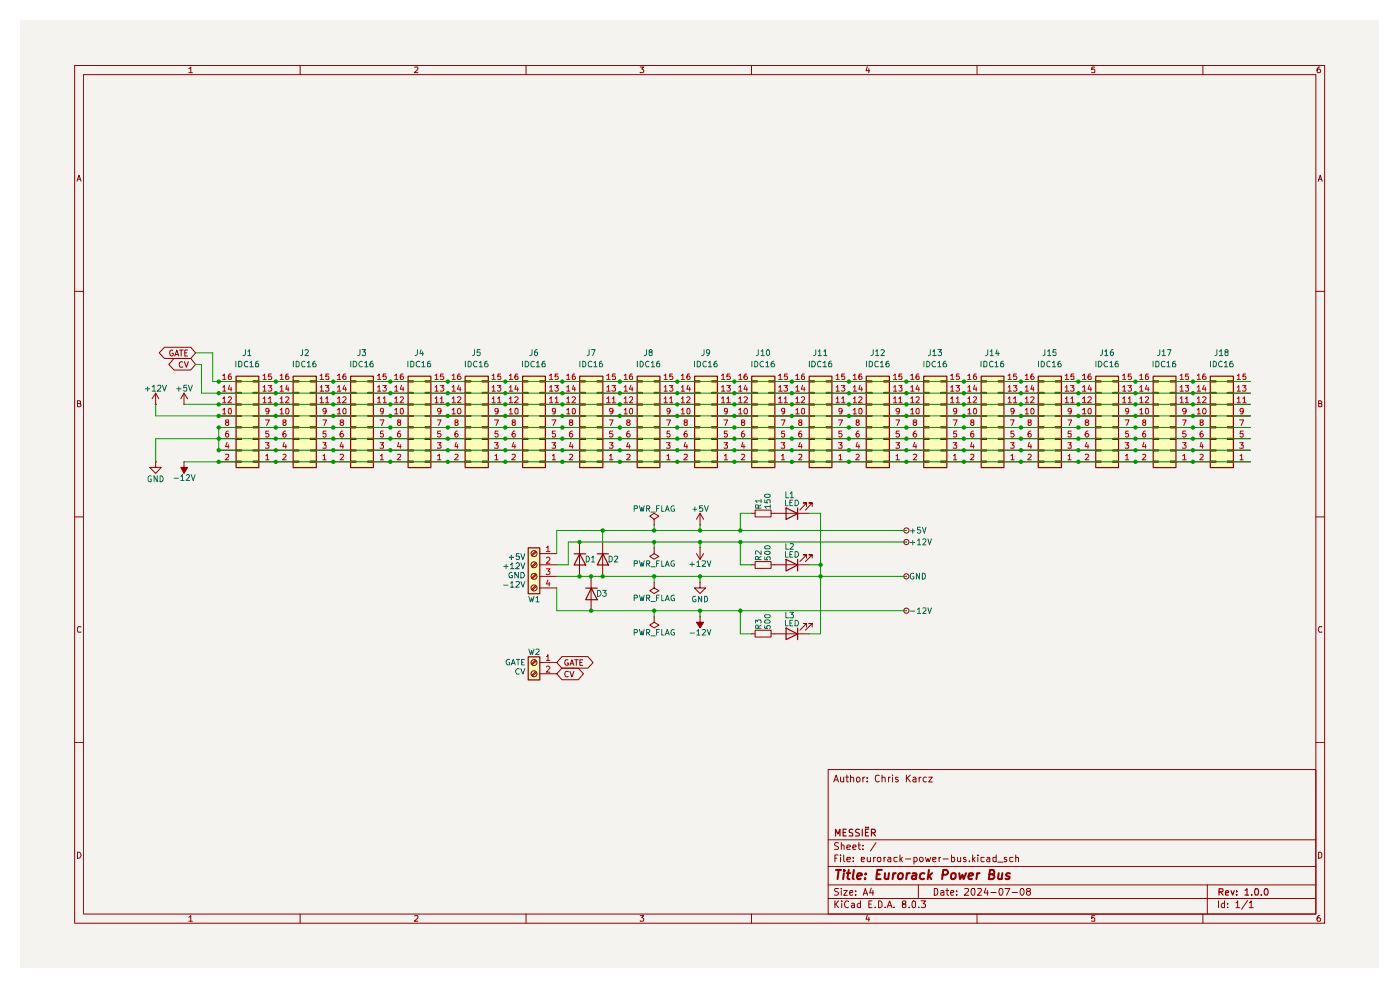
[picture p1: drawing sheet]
<svg xmlns="http://www.w3.org/2000/svg" width="297mm" height="210mm" viewBox="0 0 297 210" stroke-linecap="round" stroke-linejoin="round" font-family="sans-serif">
<path d="M4.3 4.3h288.2v201.1h-288.2z" fill="#f5f3ef"/>
<g fill="none" stroke="#910000" stroke-width=".21">
<path d="M15.8 13.9h265.2v181.9h-265.2zM17.7 15.8h261.4v178.1h-261.4zM40 14.6l.5-.4v1.2M40 15.4h.8M63.7 13.9v1.9M88 14.3l.6-.1v.5l-.7 .7h.7M111.6 13.9v1.9M135.8 14.2h.8l-.5 .4 .5 .3-.1 .4h-.7M159.4 13.9v1.9M184 14.1l-.3 .9h.8M184.3 14.6v.8M207.3 13.9v1.9"/>
<path d="M232.2 14.2h-.6v.6l.1-.2h.4l.1 .2v.5h-.6M255.2 13.9v1.9M280 14.2a.55 .55 0 0 0-.6 .5l.2 .7h.4l.2-.2v-.3l-.3-.3h-.2l-.3 .3M16.3 38.4l.5-1.2 .4 1.2M16.5 38h.6M279.7 38.4l.4-1.2 .4 1.2M279.7 38h.6M15.8 61.8h1.9M279.1 61.8h1.9M16.4 85.6h.6v-.5l-.6-.1v1.3h.5l.3-.4-.3-.3M279.7 85.6h.5l.2-.3-.2-.3h-.5v1.3h.5l.2-.1v-.4l-.2-.2M15.8 109.6h1.9"/>
<path d="M279.1 109.6h1.9M17.2 133l-.6-.1-.2 .3v.7l.2 .2 .6-.1M280.4 133l-.5-.1-.2 .5 .2 .7 .5-.1M15.8 157.5h1.9M279.1 157.5h1.9M175.7 163.2h103.4v30.7h-103.4zM175.7 178.1h103.4M176.9 165.9l.5-1.5 .5 1.5M177 165.4h.7M177.9 178.8l-.6-.1-.3 .4 .1 .2a.56 .56 0 0 1 .6 .3 .56 .56 0 0 1 0 .6h-.7M178.3 164.8v.8a.37 .37 0 0 0 .3 .3 .37 .37 0 0 0 .4-.2M178.5 179.4l.1-.2 .5 .2v.8"/>
<path d="M178.5 178.7v1.5M179 164.8v1.1M179.4 164.8h.6M179.7 179.7l.7-.1-.1-.3-.4-.1-.2 .2v.8h.6M179.7 164.4v1.4l.3 .1M180.4 165l.1-.1a.36 .36 0 0 1 .6 .2v.8M180.4 164.4v1.5M180.9 179.7l.7-.1-.2-.4h-.3l-.2 .2v.6l.1 .2h.5M181.8 164.9l.4-.1a.6 .6 0 0 1 0 1.1l-.4-.1zM182 179.2h.5M182.2 178.7v1.3l.1 .2h.2M183.1 179.3v.1"/>
<path d="M183.1 164.8v1.1M183.5 164.8l-.4 .4M184 165.7v.2M184 164.9v.2M185.8 178.7l-1.1 1.8M186.5 164.5l-.4-.1a.7 .7 0 0 0-.5 .9 .7 .7 0 0 0 .8 .5l.1-.1M187.1 165l.1-.1a.36 .36 0 0 1 .6 .2v.8M187.1 164.4v1.5M188.5 164.8v1.1M188.9 164.8l-.3 .1-.1 .3M189.3 164.4v.1M189.3 164.8v1.1"/>
<path d="M190.5 164.9h-.5v.4l.6 .2-.3 .4-.3-.1M192.3 164.4v1.5M192.4 165l.7 .9M193.1 164.4l-.8 .8M193.7 164.9h.5l.1 1M194.3 165.2l-.6 .2-.1 .1 .3 .4 .4-.1M195 164.8v1.1M195.4 164.8l-.4 .4M196.5 164.9l-.4-.1a.6 .6 0 0 0 0 1.1l.4-.1M197 164.8h.8l-.8 1.1h.8M16.4 180.8a.65 .65 0 0 1 .8 .6 .65 .65 0 0 1-.8 .6zM40 194.6l.5-.4v1.2"/>
<path d="M40 195.4h.8M63.7 193.9v1.9M88 194.3l.6-.1v.5l-.7 .7h.7M111.6 193.9v1.9M135.8 194.2h.8l-.5 .5 .5 .2-.1 .4h-.7M159.4 193.9v1.9M175.7 190.6h103.4M175.7 187.7h103.4M175.7 183.8h103.4M177.1 191.1v1.4M177.1 182h.4M177.3 191.8l.6 .7"/>
<path d="M177.8 181.4h-.7v1.4M177.9 188.5l-.8 .1v.4l.6 .2 .2 .4-.4 .3-.5-.1M177.9 191.1l-.8 .8M178.3 181.4v.1M178.3 181.9v.9M178.5 188.5v.1M178.5 188.9v1M178.6 191.1v.2M178.6 191.6v.9M179 188.9h.7l-.7 1h.7M179 181.4v1.1l.2 .3M179.7 182.3l.7-.1-.1-.3h-.6v.1v.7h.6"/>
<path d="M180 191.3v-.1a.7 .7 0 0 0-.9 .5 .7 .7 0 0 0 .6 .8l.3-.1M180.3 189.4l.6-.2-.1-.3-.5 .1v.7l.1 .2 .4-.1M180.7 191.7l.4-.1 .2 .2v.7M181 182.6v.2M181 181.9v.1M181.3 191.9l-.7 .3 .2 .3 .5-.1M181.5 189.7v.2M181.5 189v.1M182.5 191.7a.45 .45 0 0 0-.6 .2l.1 .5h.5M182.5 191.1v1.4M182.7 182.3l.7-.1-.1-.3h-.5l-.1 .1 .1 .7h.5M183.1 180.1v.1"/>
<path d="M183.1 189.9l.5-1.4 .5 1.4M183.2 189.5h.8M184 194.1l-.3 .9h.8M184 181.9v.6a.37 .37 0 0 0 .3 .3 .37 .37 0 0 0 .4-.2M184.3 194.6v.8M184.3 191.8h.5M184.7 181.9v.9M184.8 188.4l-.3 1h.8M185 191.1h-.7v1.4h.7M185.2 188.9v1M185.3 181.9v.9M185.7 192.4v.1"/>
<path d="M185.8 181.9h-.4l-.1 .2M186.2 182l.6-.1v.8a.45 .45 0 0 1-.7-.2zM186.4 191.1h.3l.4 .3v.8l-.4 .3h-.3zM187.5 181.9v.9M187.8 192.4v.1M187.9 181.9h-.3l-.1 .2M188.2 192.5l.5-1.4 .5 1.4M188.4 181.9h.5l.1 .9M188.4 192.1h.7M189 182.2h-.4l-.3 .3 .3 .3 .4-.1M189.7 192.4v.1M190.3 181.9l-.6 .1v.6l.2 .2 .4-.1"/>
<path d="M190.9 181.4v1.4M191.1 182.2l.3 .6M191.4 181.9l-.5 .5M191.7 191.8l-.3-.2v-.3l.3-.2 .4 .1v.5l-.7 .2v.5a.48 .48 0 0 0 .7 0 .48 .48 0 0 0 0-.6h-.2M192.1 182.2h1.1M192.9 192.4v.1M193.5 191.3l.4-.2 .3 .2-.1 1.1h-.6zM193.9 182.7a.45 .45 0 0 0 .7-.2l-.1-.5-.6-.1v1.4M194.8 187.7v2.9M194.9 192.4v.1M195.2 181.9h.5l.1 .2v.4l-.2 .3h-.3l-.2-.3zM195.4 191.1h.9l-.5 .6 .5 .1v.6h-.9"/>
<path d="M196.3 181.9l.3 .9 .3-.7 .2 .7 .3-.9M197.9 182.3l.6-.1v-.3h-.5l-.1 .1 .1 .7h.5M198.2 188.5h.5a.83 .83 0 0 1 .2 .9 .83 .83 0 0 1-.7 .5zM199.2 181.9v.9M199.6 189h.6v.9M199.6 181.9h-.3l-.1 .2M200.1 182.2h1.1M200.2 189.2l-.6 .2v.4h.6M200.7 188.9h.6M200.9 188.5v1.2l.4 .2M201.7 189.4l.7-.2-.1-.2-.5-.1-.1 .2 .1 .7h.5M201.8 181.9h.6l.1 .2-.1 .6h-.6"/>
<path d="M201.8 181.4v1.4M202.9 189.7v.2M202.9 189v.1M203.1 181.9v.6a.37 .37 0 0 0 .3 .3 .37 .37 0 0 0 .4-.2M203.8 181.9v.9M204.6 188.6l.7-.1 .2 .3-.9 1.1h.9M204.9 181.9h-.4l-.1 .1 .2 .3 .3 .1v.3h-.5M205.7 182.6v.2M206.2 188.6l.5-.1a1.1 1.1 0 0 1-.2 1.4l-.3-.2-.2-.4zM206.3 181.4v1.4M206.4 182.2l.4 .6M206.8 181.9l-.5 .5"/>
<path d="M207.3 193.9v1.9M207.4 188.6l.7-.1 .1 .3-.8 1.1h.8M207.4 181.4v.1M207.4 181.9v.9M208.8 181.9l-.7 .1v.6l.3 .2 .4-.1M209.1 188.4l-.3 1h.8M209.4 181.9h.5l.1 .9M209.5 188.9v1M210 182.2h-.4l-.3 .3 .3 .3 .4-.1M210.2 189.3h1.1M211.3 181.9l-.6 .1v.6l.2 .2 .4-.1M211.3 181.4v1.4"/>
<path d="M211.7 182.9h1.1M212.1 188.5a.75 .75 0 0 1 .8 .6 .75 .75 0 0 1-.5 .8 .89 .89 0 0 1-.3-1.4zM213.2 188.5h1l-.7 1.4M213.5 181.9h-.4l-.1 .1 .2 .3 .3 .1v.3h-.5M214.7 189.3h1.1M214.9 181.9l-.7 .1v.6l.3 .2 .4-.1M215.5 182l.5-.1 .1 .9M215.5 181.4v1.4M216.6 188.6l.1-.1a.75 .75 0 0 1 .6 .6 .75 .75 0 0 1-.4 .8l-.3-.2-.2-.4zM218.1 189.1l-.3-.3 .1-.3 .6 .1 .1 .2-.2 .3a.46 .46 0 0 0-.7 .4 .46 .46 0 0 0 .7 .4 .46 .46 0 0 0 .2-.4 .46 .46 0 0 0-.2-.4M232.2 194.2h-.6v.6l.1-.1h.4l.1 .1v.5h-.6M255.2 193.9v1.9"/>
<path d="M256.1 187.7v6.2M258.5 191.1v1.4M259.8 191.7l-.5-.1-.2 .3 .1 .5h.6M259.8 191.1v1.4M260.4 192.4v.1M260.4 191.7v.1M262.2 191.5l.4-.4v1.4M262.2 192.5h.8M264.7 191l-1.3 1.9M265 191.5l.3-.2 .1-.2v1.4M265 192.5h.9M279.7 180.8h.4l.3 .3v.6l-.3 .3h-.4z"/>
<path d="M280 194.2a.55 .55 0 0 0-.6 .5l.2 .7h.4l.2-.2v-.3l-.3-.2h-.2l-.3 .2"/>
</g>
<g fill="none" stroke="#910000" stroke-width=".25">
<path d="M177.3 177.3v-1.4l.5 1 .4-1v1.4M178.9 176.6h.5M179.5 175.9h-.6v1.4h.6M180.9 176l-.5-.1-.3 .3 .1 .4 .7 .2v.5h-.8M182.3 176l-.6-.1-.2 .3 .1 .3a.56 .56 0 0 1 .5 .2 .56 .56 0 0 1 .1 .6h-.7M182.9 175.9v1.4M183.6 176.6h.5M183.7 175.5v.1M184.2 175.5v.1M184.3 175.9h-.7v1.4h.7M184.9 176.7l.7-.1a.45 .45 0 0 0-.1-.7h-.6v1.4M185.2 176.7l.5 .6"/>
<path d="M258.6 189.2h.7l.2-.3-.1-.3-.8-.1v1.4M259 189.2l.5 .7M260 189.4l.6-.1-.1-.4-.4 .1-.1 .7 .1 .2h.5M261.2 188.9l.3 1 .3-1M262.3 189.8v.1M262.3 189v.2M264.1 188.9l.4-.4v1.4M264.1 189.9h.8M265.6 189.8v.1M266.3 188.5a.73 .73 0 0 1 .8 .5 .73 .73 0 0 1-.4 .9h-.4l-.1-.5zM267.6 189.8v.1M268.4 188.6v-.1a.73 .73 0 0 1 .7 .6 .73 .73 0 0 1-.3 .8h-.4l-.1-.3-.1-.6z"/>
</g>
<g fill="none" stroke="#910000" stroke-width=".42">
<path d="M177.3 184.5h1.1M177.9 184.5l-.2 2M179 185.2l-.1 1.3M179.1 184.5v.3M179.6 185.2h.8M180 184.5l-.2 1.7 .4 .3M181.1 184.5l-.2 1.7 .2 .3M181.8 185.9l1-.3v-.3a.6 .6 0 0 0-.9 .2v.9h.7M183.5 186.3v.2M183.7 185.3l.1 .1-.2 .1 .1-.2-.1 .2M186 185.5h.6M187.1 184.5h-1l-.2 2h.9"/>
<path d="M187.8 185.2v1.2l.4 .1 .2-.2M188.6 185.2l-.2 1.3M189.5 185.2l-.1 1.3M190 185.2l-.6 .3M190.5 185.5l.5-.3 .4 .1 .2 .2-.1 .6a.55 .55 0 0 1-.5 .4 .55 .55 0 0 1-.5-.4zM192.4 185.2l-.2 1.3M193 185.2l-.4 .1-.2 .2M193.6 185.3h.8l-.1 1.2M194.4 185.6a.85 .85 0 0 0-1 .5l.3 .4 .6-.1M196.1 185.3a.65 .65 0 0 0-.9 .2v.8a.64 .64 0 0 0 .8 .1M197.1 184.5l-.3 2M197.1 185.7l.5 .8"/>
<path d="M197.7 185.2l-.8 .8M199.9 185.5h1l.2-.3-.1-.4-.2-.3h-.7l-.2 2M201.9 185.4l.2-.2 .6 .2v.7l-.4 .4-.4-.1-.2-.3zM203.5 185.2l.2 1.3 .5-1 .2 1 .5-1.3M205.4 185.9l1-.3v-.3a.6 .6 0 0 0-.9 .2v.9h.7M207.3 185.2l-.2 1.3M207.8 185.2l-.6 .3M209.9 185.5l1-.2v-.3l-.2-.5h-.7l-.2 2h.7l.4-.4a.49 .49 0 0 0-.4-.6M211.9 185.2l-.2 1a.49 .49 0 0 0 .9 .1M212.6 185.2l-.1 1.3M214.3 185.3l-.6-.1-.3 .3a.63 .63 0 0 0 .8 .5l-.1 .4h-.8"/>
</g>
<g fill="#ffb">
<path d="M147.3 79.8h4.8v19.3h-4.8z"/>
<path d="M159.4 79.8h4.9v19.3h-4.9z"/>
<path d="M220.2 79.8h4.9v19.3h-4.9z"/>
<path d="M195.9 79.8h4.9v19.3h-4.9z"/>
<path d="M208.1 79.8h4.8v19.3h-4.8z"/>
<path d="M183.7 79.8h4.9v19.3h-4.9z"/>
<path d="M171.6 79.8h4.8v19.3h-4.8z"/>
<path d="M244.6 79.8h4.8v19.3h-4.8z"/>
<path d="M256.7 79.8h4.9v19.3h-4.9z"/>
<path d="M232.4 79.8h4.8v19.3h-4.8z"/>
<path d="M62.1 79.8h5v19.3h-5z"/>
<path d="M50 79.8h4.9v19.3h-4.9z"/>
<path d="M112 116.2h2.5v9.7h-2.5z"/>
<path d="M112 139.3h2.5v4.9h-2.5z"/>
<path d="M86.5 79.8h4.9v19.3h-4.9z"/>
<path d="M74.3 79.8h4.9v19.3h-4.9z"/>
<path d="M122.9 79.8h4.9v19.3h-4.9z"/>
<path d="M110.8 79.8h4.9v19.3h-4.9z"/>
<path d="M135.1 79.8h4.9v19.3h-4.9z"/>
<path d="M98.6 79.8h4.9v19.3h-4.9z"/>
</g>
<g fill="none" stroke="#910000" stroke-width=".21">
<path d="M143.7 98h3.6M143.7 88.2h3.6M143.7 85.8h3.6M143.7 83.4h3.6M143.7 80.9h3.6M143.7 95.5h3.6M143.7 93.1h3.6M143.7 90.7h3.6M147.3 80.8h1.2v.2h-1.2zM147.3 83.2h1.2v.3h-1.2zM147.3 85.7h1.2v.2h-1.2zM147.3 88.1h1.2v.2h-1.2z"/>
<path d="M147.3 90.5h1.2v.3h-1.2zM147.3 93h1.2v.2h-1.2zM147.3 95.4h1.2v.3h-1.2zM147.3 97.8h1.2v.2h-1.2zM151 80.8h1.1v.2h-1.1zM151 83.2h1.1v.3h-1.1zM151 85.7h1.1v.2h-1.1zM151 88.1h1.1v.2h-1.1zM151 90.5h1.1v.3h-1.1zM151 93h1.1v.2h-1.1zM151 95.4h1.1v.3h-1.1zM151 97.8h1.1v.2h-1.1z"/>
<path d="M152.1 98h7.3M152.1 88.2h7.3M152.1 85.8h7.3M152.1 83.4h7.3M152.1 80.9h7.3M152.1 95.5h7.3M152.1 93.1h7.3M152.1 90.7h7.3M159.4 80.8h1.3v.2h-1.3zM159.4 83.2h1.3v.3h-1.3zM159.4 85.7h1.3v.2h-1.3zM159.4 88.1h1.3v.2h-1.3z"/>
<path d="M159.4 90.5h1.3v.3h-1.3zM159.4 93h1.3v.2h-1.3zM159.4 95.4h1.3v.3h-1.3zM159.4 97.8h1.3v.2h-1.3zM163.1 80.8h1.2v.2h-1.2zM163.1 83.2h1.2v.3h-1.2zM163.1 85.7h1.2v.2h-1.2zM163.1 88.1h1.2v.2h-1.2zM163.1 90.5h1.2v.3h-1.2zM163.1 93h1.2v.2h-1.2zM163.1 95.4h1.2v.3h-1.2zM163.1 97.8h1.2v.2h-1.2z"/>
<path d="M164.3 98h7.3M164.3 88.2h7.3M164.3 85.8h7.3M164.3 83.4h7.3M164.3 80.9h7.3M164.3 95.5h7.3M164.3 93.1h7.3M164.3 90.7h7.3M171.6 80.8h1.2v.2h-1.2zM171.6 83.2h1.2v.3h-1.2zM171.6 85.7h1.2v.2h-1.2zM171.6 88.1h1.2v.2h-1.2z"/>
<path d="M171.6 90.5h1.2v.3h-1.2zM171.6 93h1.2v.2h-1.2zM171.6 95.4h1.2v.3h-1.2zM171.6 97.8h1.2v.2h-1.2zM175.3 80.8h1.1v.2h-1.1zM175.3 83.2h1.1v.3h-1.1zM175.3 85.7h1.1v.2h-1.1zM175.3 88.1h1.1v.2h-1.1zM175.3 90.5h1.1v.3h-1.1zM175.3 93h1.1v.2h-1.1zM175.3 95.4h1.1v.3h-1.1zM175.3 97.8h1.1v.2h-1.1z"/>
<path d="M176.4 98h7.3M176.4 88.2h7.3M176.4 85.8h7.3M176.4 83.4h7.3M176.4 80.9h7.3M176.4 95.5h7.3M176.4 93.1h7.3M176.4 90.7h7.3M183.7 80.8h1.3v.2h-1.3zM183.7 83.2h1.3v.3h-1.3zM183.7 85.7h1.3v.2h-1.3zM183.7 88.1h1.3v.2h-1.3z"/>
<path d="M183.7 90.5h1.3v.3h-1.3zM183.7 93h1.3v.2h-1.3zM183.7 95.4h1.3v.3h-1.3zM183.7 97.8h1.3v.2h-1.3zM187.5 80.8h1.1v.2h-1.1zM187.5 83.2h1.1v.3h-1.1zM187.5 85.7h1.1v.2h-1.1zM187.5 88.1h1.1v.2h-1.1zM187.5 90.5h1.1v.3h-1.1zM187.5 93h1.1v.2h-1.1zM187.5 95.4h1.1v.3h-1.1zM187.5 97.8h1.1v.2h-1.1z"/>
<path d="M188.6 98h7.3M188.6 88.2h7.3M188.6 85.8h7.3M188.6 83.4h7.3M188.6 80.9h7.3M188.6 95.5h7.3M188.6 93.1h7.3M188.6 90.7h7.3M195.9 80.8h1.2v.2h-1.2zM195.9 83.2h1.2v.3h-1.2zM195.9 85.7h1.2v.2h-1.2zM195.9 88.1h1.2v.2h-1.2z"/>
<path d="M195.9 90.5h1.2v.3h-1.2zM195.9 93h1.2v.2h-1.2zM195.9 95.4h1.2v.3h-1.2zM195.9 97.8h1.2v.2h-1.2zM199.6 80.8h1.2v.2h-1.2zM199.6 83.2h1.2v.3h-1.2zM199.6 85.7h1.2v.2h-1.2zM199.6 88.1h1.2v.2h-1.2zM199.6 90.5h1.2v.3h-1.2zM199.6 93h1.2v.2h-1.2zM199.6 95.4h1.2v.3h-1.2zM199.6 97.8h1.2v.2h-1.2z"/>
<path d="M200.8 98h7.3M200.8 88.2h7.3M200.8 85.8h7.3M200.8 83.4h7.3M200.8 80.9h7.3M200.8 95.5h7.3M200.8 93.1h7.3M200.8 90.7h7.3M208.1 80.8h1.2v.2h-1.2zM208.1 83.2h1.2v.3h-1.2zM208.1 85.7h1.2v.2h-1.2zM208.1 88.1h1.2v.2h-1.2z"/>
<path d="M208.1 90.5h1.2v.3h-1.2zM208.1 93h1.2v.2h-1.2zM208.1 95.4h1.2v.3h-1.2zM208.1 97.8h1.2v.2h-1.2zM211.8 80.8h1.1v.2h-1.1zM211.8 83.2h1.1v.3h-1.1zM211.8 85.7h1.1v.2h-1.1zM211.8 88.1h1.1v.2h-1.1zM211.8 90.5h1.1v.3h-1.1zM211.8 93h1.1v.2h-1.1zM211.8 95.4h1.1v.3h-1.1zM211.8 97.8h1.1v.2h-1.1z"/>
<path d="M212.9 98h7.3M212.9 88.2h7.3M212.9 85.8h7.3M212.9 83.4h7.3M212.9 80.9h7.3M212.9 95.5h7.3M212.9 93.1h7.3M212.9 90.7h7.3M220.2 80.8h1.3v.2h-1.3zM220.2 83.2h1.3v.3h-1.3zM220.2 85.7h1.3v.2h-1.3zM220.2 88.1h1.3v.2h-1.3z"/>
<path d="M220.2 90.5h1.3v.3h-1.3zM220.2 93h1.3v.2h-1.3zM220.2 95.4h1.3v.3h-1.3zM220.2 97.8h1.3v.2h-1.3zM223.9 80.8h1.2v.2h-1.2zM223.9 83.2h1.2v.3h-1.2zM223.9 85.7h1.2v.2h-1.2zM223.9 88.1h1.2v.2h-1.2zM223.9 90.5h1.2v.3h-1.2zM223.9 93h1.2v.2h-1.2zM223.9 95.4h1.2v.3h-1.2zM223.9 97.8h1.2v.2h-1.2z"/>
<path d="M225.1 98h7.3M225.1 88.2h7.3M225.1 85.8h7.3M225.1 83.4h7.3M225.1 80.9h7.3M225.1 95.5h7.3M225.1 93.1h7.3M225.1 90.7h7.3M232.4 80.8h1.2v.2h-1.2zM232.4 83.2h1.2v.3h-1.2zM232.4 85.7h1.2v.2h-1.2zM232.4 88.1h1.2v.2h-1.2z"/>
<path d="M232.4 90.5h1.2v.3h-1.2zM232.4 93h1.2v.2h-1.2zM232.4 95.4h1.2v.3h-1.2zM232.4 97.8h1.2v.2h-1.2zM236.1 80.8h1.1v.2h-1.1zM236.1 83.2h1.1v.3h-1.1zM236.1 85.7h1.1v.2h-1.1zM236.1 88.1h1.1v.2h-1.1zM236.1 90.5h1.1v.3h-1.1zM236.1 93h1.1v.2h-1.1zM236.1 95.4h1.1v.3h-1.1zM236.1 97.8h1.1v.2h-1.1z"/>
<path d="M237.2 98h7.4M237.2 88.2h7.4M237.2 85.8h7.4M237.2 83.4h7.4M237.2 80.9h7.4M237.2 95.5h7.4M237.2 93.1h7.4M237.2 90.7h7.4M244.6 80.8h1.2v.2h-1.2zM244.6 83.2h1.2v.3h-1.2zM244.6 85.7h1.2v.2h-1.2zM244.6 88.1h1.2v.2h-1.2z"/>
<path d="M244.6 90.5h1.2v.3h-1.2zM244.6 93h1.2v.2h-1.2zM244.6 95.4h1.2v.3h-1.2zM244.6 97.8h1.2v.2h-1.2zM248.2 80.8h1.2v.2h-1.2zM248.2 83.2h1.2v.3h-1.2zM248.2 85.7h1.2v.2h-1.2zM248.2 88.1h1.2v.2h-1.2zM248.2 90.5h1.2v.3h-1.2zM248.2 93h1.2v.2h-1.2zM248.2 95.4h1.2v.3h-1.2zM248.2 97.8h1.2v.2h-1.2z"/>
<path d="M249.4 98h7.3M249.4 88.2h7.3M249.4 85.8h7.3M249.4 83.4h7.3M249.4 80.9h7.3M249.4 95.5h7.3M249.4 93.1h7.3M249.4 90.7h7.3M256.7 80.8h1.3v.2h-1.3zM256.7 83.2h1.3v.3h-1.3zM256.7 85.7h1.3v.2h-1.3zM256.7 88.1h1.3v.2h-1.3z"/>
<path d="M256.7 90.5h1.3v.3h-1.3zM256.7 93h1.3v.2h-1.3zM256.7 95.4h1.3v.3h-1.3zM256.7 97.8h1.3v.2h-1.3zM260.4 80.8h1.2v.2h-1.2zM260.4 83.2h1.2v.3h-1.2zM260.4 85.7h1.2v.2h-1.2zM260.4 88.1h1.2v.2h-1.2zM260.4 90.5h1.2v.3h-1.2zM260.4 93h1.2v.2h-1.2zM260.4 95.4h1.2v.3h-1.2zM260.4 97.8h1.2v.2h-1.2z"/>
<path d="M261.6 98h3.7M261.6 88.2h3.7M261.6 85.8h3.7M261.6 83.4h3.7M261.6 80.9h3.7M261.6 95.5h3.7M261.6 93.1h3.7M261.6 90.7h3.7M147.7 117.4l.8 1.2M148.5 111.3h.1M148.5 116.2h.1M148.5 108.9l-.8 1.3"/>
<path d="M148.5 108.9v2.4M148.5 116.2v2.4M148.5 108.9l.8 1.3M149.3 117.4l-.8 1.2M159.4 108.9h.8M159.4 119.8h.8M160.2 108.2h3.4v1.4h-3.4zM160.2 119.1h3.4v1.5h-3.4zM163.6 108.9h8M163.6 119.8h8M171.1 118.4v-.7h-.7h.7l-1.4 1.4M171.1 107.4v-.7h-.7h.7l-1.4 1.5"/>
<path d="M172.3 118.4v-.7h-.7h.7l-1.4 1.4M172.3 107.4v-.7h-.7h.7l-1.4 1.5M192.3 115h.1M192.3 112.5h.1M148.5 123.5v1.2h1.2l-1.2 1.2-1.2-1.2h1.2M148.5 123.5h.1M148.5 130.8v1.2h.8l-.8 1.2-.8-1.2h.8M159.4 134.5h.8M160.2 133.7h3.4v1.4h-3.4zM163.6 134.5h8M171.1 133v-.7h-.7h.7l-1.4 1.4M172.3 133v-.7h-.7h.7l-1.4 1.4"/>
<path d="M192.3 122.3h.1M192.3 129.5h.1"/>
<circle cx="192.3" cy="115" r=".55"/>
<circle cx="192.3" cy="112.5" r=".55"/>
<circle cx="192.3" cy="122.3" r=".55"/>
<circle cx="192.3" cy="129.5" r=".55"/>
</g>
<g fill="none" stroke="#910000" stroke-width=".25">
<path d="M147.4 79.8h4.8v19.4h-4.8zM159.5 79.8h4.9v19.4h-4.9zM171.7 79.8h4.8v19.4h-4.8zM183.8 79.8h4.9v19.4h-4.9zM196 79.8h4.9v19.4h-4.9zM208.2 79.8h4.8v19.4h-4.8zM220.3 79.8h4.9v19.4h-4.9zM232.5 79.8h4.8v19.4h-4.8zM244.6 79.8h4.9v19.4h-4.9zM256.8 79.8h4.9v19.4h-4.9zM166.8 118.7l2.4 1.1-2.4 1.3zM166.8 107.7l2.4 1.2-2.4 1.3z"/>
<path d="M169.2 107.7v2.5M169.2 118.7v2.4M166.8 133.2l2.4 1.3-2.4 1.2zM169.2 133.2v2.5"/>
</g>
<g fill="none" stroke="#b90000" stroke-width=".21">
<path d="M144.5 79.7l.4-.4v1.2M146.3 79.3l-.4 .1-.2 .9a.35 .35 0 0 0 .4 .2 .35 .35 0 0 0 .3-.2v-.3l-.3-.2-.4 .2M153.1 79.7l.3-.4v1.2M154.9 79.3h-.6l-.1 .6 .1-.1h.4l.2 .2v.4h-.7M156.7 79.7l.4-.4v1.2M158.4 79.3a.55 .55 0 0 0-.6 .5l.1 .6 .4 .1 .3-.2v-.3l-.3-.2h-.2l-.3 .2M165.2 79.7l.3-.4v1.2M167 79.3h-.5l-.1 .6 .1-.1h.5v.6h-.6M168.8 79.7l.4-.4v1.2M170.6 79.3l-.4 .1-.2 .9 .3 .2 .4-.1v-.5l-.2-.1h-.2l-.3 .2M177.4 79.7l.3-.4v1.2M179.2 79.3h-.6v.6l.4-.1 .2 .2v.4h-.6"/>
<path d="M181 79.7l.4-.4v1.2M182.8 79.3h-.4l-.2 .3v.8h.6v-.6h-.4l-.2 .2M189.6 79.7l.3-.4v1.2M191.3 79.3h-.5l-.1 .6 .1-.1h.4l.1 .1v.5h-.6M193.2 79.7l.3-.4v1.2M194.9 79.3l-.4 .1-.2 .9 .3 .2 .4-.1v-.5l-.2-.1h-.2l-.3 .2M201.7 79.7l.3-.4v1.2M203.5 79.3h-.6v.6l.1-.1h.5v.6h-.6M205.3 79.7l.4-.4v1.2M207.1 79.3l-.4 .1-.2 .9a.35 .35 0 0 0 .3 .2 .35 .35 0 0 0 .4-.2v-.3l-.3-.2-.4 .2M213.9 79.7l.3-.4v1.2M215.6 79.3h-.5l-.1 .6 .1-.1h.4l.2 .2-.1 .4h-.6"/>
<path d="M217.5 79.7l.3-.4v1.2M219.2 79.3h-.3l-.2 .3v.8h.6l.1-.4-.3-.2h-.2l-.2 .2M226 79.7l.3-.4v1.2M227.8 79.3h-.6v.6l.1-.1h.4l.1 .1v.5h-.6M229.6 79.7l.4-.4v1.2M231.4 79.3l-.4 .1-.2 .9 .3 .2 .4-.1v-.5l-.2-.1h-.2l-.3 .2M238.2 79.7l.3-.4v1.2M239.9 79.3h-.5v.6l.4-.1 .2 .2-.1 .4h-.5M241.8 79.7l.3-.4v1.2M243.6 79.3h-.4l-.2 .3v.8h.6v-.6h-.4l-.2 .2M250.4 79.7l.3-.4v1.2M252.1 79.3h-.6v.6l.1-.1h.4l.1 .1v.5h-.6"/>
<path d="M254 79.7l.3-.4v1.2M255.7 79.3l-.4 .1-.2 .9 .3 .2 .4-.1 .1-.4-.3-.2h-.2l-.3 .2M262.5 79.7l.3-.4v1.2M264.2 79.3h-.5v.6l.1-.1h.4v.6h-.5M144.5 87l.4-.4v1.2M144.5 84.5h.2l.2-.3v1.2M144.5 82.1l.4-.3v1.2M144.5 87.8h.7M144.5 85.4h.7M144.5 83h.7M144.5 80.5h.7M145.1 96.4h.7v.5l-.8 .6h.8"/>
<path d="M145.4 93.8l-.3 .9h.8M145.4 89.6l-.3-.3 .1-.2 .6 .1v.2l-.3 .2a.35 .35 0 0 0-.4 .4 .35 .35 0 0 0 .6 .2l.1-.5-.3-.1M145.7 84.3l.4-.1 .3 .3-.8 .9h.8M145.7 91.4a.72 .72 0 0 0-.6 .6 .72 .72 0 0 0 .3 .7l.4-.2-.1-.5a.36 .36 0 0 0-.6 .2M145.7 94.3v.8M145.8 86.7l.3-.1a.86 .86 0 0 1 .1 1.2l-.4-.1zM146 81.7l-.3 .9h.8M146.3 82.1v.9M153.1 84.5l.3-.3v1.2M153.1 82.1l.3-.3v1.2M153.1 85.4h.7M153.1 83h.7"/>
<path d="M153.1 80.5h.7M153.6 93.9h.7l-.4 .5 .4 .2v.3l-.1 .2-.6-.1M153.6 89.1h.7l-.5 1.2M153.7 96.7l.3-.3v1.1M153.7 97.5h.6M154.2 84.5h.1l.2-.3v1.2M154.2 81.8h.7l-.4 .4 .4 .3v.4h-.7M154.2 85.4h.7M154.3 91.4h-.6v.6h.6v.5l-.2 .2-.4-.2M154.3 87.1l-.2 .3h-.3l-.1-.2v-.5l.4-.1 .2 .3-.1 .8-.4 .1M156.7 87l.4-.4v1.2M156.7 84.5l.4-.3v1.2"/>
<path d="M156.7 82.1l.4-.3v1.2M156.7 87.8h.7M156.7 85.4h.7M156.7 83h.7M156.7 80.5h.7M157.3 96.4h.4l.3 .3-.8 .8h.8M157.5 89.6l-.2-.4 .5-.1 .2 .2-.3 .3-.4 .1v.5l.2 .1 .4-.1 .1-.2-.3-.4M157.6 93.8l-.3 .9h.8M157.8 84.3l.5-.1 .3 .2-.8 1h.8M157.8 91.4l-.3 .1-.2 .3v.7l.4 .2 .3-.2v-.3l-.3-.3-.4 .1v.2M157.8 94.3v.8M158 86.7l.2-.1a.84 .84 0 0 1 .2 1.2h-.3a.78 .78 0 0 1-.1-1.1z"/>
<path d="M158.2 81.7l-.4 .9h.8M158.4 82.1v.9M165.2 84.5h.2l.1-.3v1.2M165.2 82.1l.3-.3v1.2M165.2 85.4h.7M165.2 83h.7M165.2 80.5h.7M165.7 93.9h.8l-.4 .5 .4 .1v.5h-.8M165.7 89.1h.8l-.5 1.2M165.8 96.7l.3-.3v1.1M165.8 97.5h.7M166.3 81.8h.7l-.4 .4 .4 .1v.6h-.7"/>
<path d="M166.4 84.5l.3-.3v1.2M166.4 85.4h.6M166.5 91.4h-.6l-.1 .6h.7v.5l-.2 .2h-.4l-.1-.2M166.5 87.1l-.2 .3h-.3l-.2-.3 .1-.4h.6v.8l-.2 .3h-.4M168.8 87l.4-.4v1.2M168.8 84.5h.2l.2-.3v1.2M168.8 82.1l.4-.3v1.2M168.8 87.8h.8M168.8 85.4h.8M168.8 83h.8M168.8 80.5h.8M169.4 96.4h.7v.5l-.7 .6h.7"/>
<path d="M169.7 89.6l-.3-.4 .2-.1h.4l.1 .3-.7 .4 .3 .5 .4-.1v-.5l-.2-.1M169.8 93.8l-.4 .9h.8M170 84.3l.2-.1h.3l.2 .1v.4l-.8 .7h.8M170 91.4a.72 .72 0 0 0-.6 .6 .72 .72 0 0 0 .3 .7l.4-.2v-.5l-.4-.1-.3 .3M170 94.3v.8M170.1 86.7l.3-.1 .3 .3v.7l-.2 .2-.4-.1zM170.3 81.7l-.3 .9h.8M170.6 82.1v.9M177.4 84.5l.3-.3v1.2M177.4 82.1l.3-.3v1.2M177.4 85.4h.7M177.4 83h.7"/>
<path d="M177.4 80.5h.7M177.9 93.9h.7l-.4 .5h.4v.2v.5l-.7-.1M177.9 89.1h.8l-.6 1.2M178 96.7l.3-.3v1.1M178 97.5h.6M178.5 81.8h.7l-.4 .4 .4 .3v.4h-.7M178.6 84.5l.3-.3v1.2M178.6 91.4h-.6v.6l.4-.1 .2 .3v.4l-.5 .1-.1-.2M178.6 85.4h.6M178.6 87.1v.2l-.5 .1-.1-.2v-.5l.4-.1 .2 .3-.1 .8-.4 .1M181 87l.4-.4v1.2M181 84.5l.4-.3v1.2"/>
<path d="M181 82.1l.4-.3v1.2M181 87.8h.7M181 85.4h.7M181 83h.7M181 80.5h.7M181.6 96.4h.4l.3 .3-.8 .8h.8M181.9 93.8l-.3 .9h.8M181.9 89.6l-.3-.3 .1-.2h.5a.44 .44 0 0 1-.1 .4 .44 .44 0 0 1-.4 .2 .35 .35 0 0 0 0 .5 .35 .35 0 0 0 .6-.1 .35 .35 0 0 0-.3-.5M182.2 84.3l.4-.1 .3 .3-.8 .9h.8M182.2 91.4a.72 .72 0 0 0-.6 .6 .72 .72 0 0 0 .3 .7l.3-.1 .1-.4a.35 .35 0 0 0-.3-.3 .35 .35 0 0 0-.4 .3M182.2 94.3v.8M182.3 86.7l.2-.1a.77 .77 0 0 1 .2 1.2h-.3l-.2-.2z"/>
<path d="M182.5 81.7l-.3 .9h.8M182.8 82.1v.9M189.6 84.5l.3-.3v1.2M189.6 82.1l.3-.3v1.2M189.6 85.4h.6M189.6 83h.6M189.6 80.5h.6M190.1 96.7l.3-.3v1.1M190.1 93.9h.7l-.4 .5 .4 .2v.3l-.1 .2-.6-.1M190.1 89.1h.7l-.5 1.2M190.1 97.5h.7M190.7 84.5h.1l.2-.3v1.2"/>
<path d="M190.7 81.8h.6l-.3 .4 .3 .1v.6h-.6M190.7 85.4h.6M190.8 91.4h-.6l-.1 .6h.7v.5l-.2 .2h-.4l-.1-.2M190.8 87.1l-.2 .3h-.3l-.2-.3 .1-.4 .4-.1 .2 .3-.1 .8-.5 .1M193.2 87l.3-.4v1.2M193.2 84.5l.3-.3v1.2M193.2 82.1l.3-.3v1.2M193.2 87.8h.7M193.2 85.4h.7M193.2 83h.7M193.2 80.5h.7M193.7 96.4h.5l.3 .2-.8 .9h.8"/>
<path d="M194 89.6l-.3-.4 .2-.1h.4l.2 .2-.8 .5 .3 .5h.2l.3-.3-.3-.4M194.1 93.8l-.4 .9h.8M194.3 84.3l.2-.1h.3l.2 .1v.4l-.7 .7h.7M194.3 91.4l-.3 .2a.7 .7 0 0 0 0 1.1h.2l.3-.2v-.3l-.3-.3h-.2l-.3 .3M194.3 94.3v.8M194.5 86.7l.2-.1 .3 .3v.7l-.2 .2-.3-.1a.78 .78 0 0 1 0-1zM194.7 81.7l-.4 .9h.8M194.9 82.1v.9M201.7 84.5h.1l.2-.3v1.2M201.7 82.1l.3-.3v1.2M201.7 85.4h.7M201.7 83h.7"/>
<path d="M201.7 80.5h.7M202.2 93.9h.7l-.4 .5 .4 .1v.5h-.7M202.2 89.1h.8l-.5 1.2M202.3 96.7l.3-.3v1.1M202.3 97.5h.6M202.8 81.8h.7l-.4 .4 .4 .3v.4h-.7M202.9 84.5l.3-.3v1.2M202.9 85.4h.6M202.9 91.4h-.5l-.1 .6h.6v.5l-.2 .2-.4-.2M202.9 87.1l-.4 .3-.1-.1-.1-.4a.42 .42 0 0 1 .6-.2v.8l-.2 .3h-.3M205.3 87l.4-.4v1.2M205.3 84.5h.2l.2-.3v1.2"/>
<path d="M205.3 82.1l.4-.3v1.2M205.3 87.8h.7M205.3 85.4h.7M205.3 83h.7M205.3 80.5h.7M205.9 96.4h.7v.5l-.8 .6h.8M206.2 93.8l-.3 .9h.8M206.2 89.6l-.3-.3 .1-.2 .6 .1a.47 .47 0 0 1-.6 .5 .36 .36 0 0 0 .2 .6l.4-.1v-.5l-.2-.1M206.5 84.3l.4-.1 .3 .3-.8 .9h.8M206.5 91.4a.72 .72 0 0 0-.6 .6 .72 .72 0 0 0 .3 .7l.4-.2v-.5l-.4-.1-.3 .3M206.5 94.3v.8M206.6 86.7l.3-.1a.86 .86 0 0 1 .1 1.2l-.4-.1z"/>
<path d="M206.8 81.7l-.3 .9h.8M207.1 82.1v.9M213.9 84.5l.3-.3v1.2M213.9 82.1l.3-.3v1.2M213.9 85.4h.6M213.9 83h.6M213.9 80.5h.6M214.4 93.9h.7l-.4 .5 .4 .2v.3l-.1 .2-.6-.1M214.4 89.1h.7l-.5 1.2M214.5 96.7l.3-.3v1.1M214.5 97.5h.6M215 84.5l.4-.3v1.2"/>
<path d="M215 81.8h.7l-.4 .4 .3 .1v.6h-.6M215 85.4h.7M215.1 91.4h-.6v.6h.6v.5l-.2 .2-.4-.2M215.1 87.1l-.2 .3h-.3l-.1-.2v-.5l.4-.1 .2 .3-.1 .8-.5 .1M217.5 87l.3-.4v1.2M217.5 84.5l.3-.3v1.2M217.5 82.1l.3-.3v1.2M217.5 87.8h.7M217.5 85.4h.7M217.5 83h.7M217.5 80.5h.7M218.1 96.4h.4l.3 .3-.8 .8h.8"/>
<path d="M218.3 89.6l-.2-.4 .6-.1v.4l-.6 .2v.5l.4 .1a.35 .35 0 0 0 .3-.4 .35 .35 0 0 0-.3-.3M218.4 93.8l-.3 .9h.8M218.7 84.3l.4-.1 .3 .3-.8 .9h.8M218.7 91.4l-.4 .1-.2 .3v.7l.2 .2 .4-.1v-.6l-.4-.1-.2 .3M218.7 94.3v.8M218.8 86.7l.2-.1a.84 .84 0 0 1 .2 1.2h-.3l-.2-.2zM218.9 81.7l-.2 .9h.7M219.2 82.1v.9M226 84.5h.1l.2-.3v1.2M226 82.1l.3-.3v1.2M226 85.4h.7M226 83h.7"/>
<path d="M226 80.5h.7M226.6 96.7l.3-.3v1.1M226.6 93.9h.6l-.3 .5 .3 .1v.5h-.6M226.6 89.1h.7l-.5 1.2M226.6 97.5h.6M227.1 81.8h.7l-.4 .4 .4 .1v.6h-.7M227.2 84.5l.3-.3v1.2M227.2 85.4h.6M227.2 91.4h-.5l-.1 .6h.6v.5l-.1 .2h-.4l-.1-.2M227.2 87.1l-.1 .3h-.3l-.2-.3 .1-.4h.5v.8l-.1 .3h-.4M229.6 87l.4-.4v1.2M229.6 84.5l.4-.3v1.2"/>
<path d="M229.6 82.1l.4-.3v1.2M229.6 87.8h.8M229.6 85.4h.8M229.6 83h.8M229.6 80.5h.8M230.2 96.4h.5l.3 .2-.8 .9h.8M230.5 89.6l-.3-.4 .2-.1h.4l.2 .2-.8 .5 .3 .5h.2l.3-.3-.3-.4M230.5 93.8l-.3 .9h.8M230.8 84.3l.2-.1h.3l.2 .1v.4l-.8 .7h.8M230.8 91.4a.72 .72 0 0 0-.6 .6 .72 .72 0 0 0 .3 .7h.2l.3-.2-.1-.5-.4-.1-.3 .3M230.8 94.3v.8M231 86.7l.2-.1 .3 .3v.7l-.2 .2-.3-.1a.78 .78 0 0 1 0-1z"/>
<path d="M231.1 81.7l-.3 .9h.8M231.4 82.1v.9M238.2 84.5l.3-.3v1.2M238.2 82.1l.3-.3v1.2M238.2 85.4h.6M238.2 83h.6M238.2 80.5h.6M238.7 93.9h.7l-.4 .5h.4v.2v.5l-.7-.1M238.7 89.1h.8l-.5 1.2M238.8 96.7l.3-.3v1.1M238.8 97.5h.6M239.3 81.8h.7l-.4 .4 .3 .1v.6h-.6"/>
<path d="M239.4 84.5l.3-.3v1.2M239.4 91.4h-.6v.6h.6v.6l-.5 .1-.1-.2M239.4 85.4h.6M239.4 87.1l-.4 .3-.2-.3v-.2a.35 .35 0 0 1 .3-.3 .35 .35 0 0 1 .3 .3l-.1 .8-.5 .1M241.8 87l.3-.4v1.2M241.8 84.5l.3-.3v1.2M241.8 82.1l.3-.3v1.2M241.8 87.8h.7M241.8 85.4h.7M241.8 83h.7M241.8 80.5h.7M242.4 96.4h.4l.3 .3-.8 .8h.8"/>
<path d="M242.7 93.8l-.3 .9h.8M242.7 89.6l-.3-.3 .1-.2h.5a.44 .44 0 0 1-.1 .4 .44 .44 0 0 1-.4 .2 .35 .35 0 0 0 0 .5 .35 .35 0 0 0 .5-.1 .35 .35 0 0 0-.2-.5M243 84.3l.4-.1 .3 .3-.8 .9h.8M243 91.4a.72 .72 0 0 0-.6 .6 .72 .72 0 0 0 .3 .7l.3-.1 .1-.4a.35 .35 0 0 0-.4-.3 .35 .35 0 0 0-.3 .3M243 94.3v.8M243.1 86.7l.3-.1a.86 .86 0 0 1 .1 1.2h-.3l-.2-.2zM243.2 81.7l-.2 .9h.8M243.6 82.1v.9M250.4 84.5l.3-.3v1.2M250.4 82.1l.3-.3v1.2M250.4 85.4h.6M250.4 83h.6"/>
<path d="M250.4 80.5h.6M250.9 96.7l.4-.3v1.1M250.9 93.9h.7l-.4 .5 .4 .2v.3l-.1 .2-.6-.1M250.9 89.1h.7l-.5 1.2M250.9 97.5h.7M251.5 84.5h.1l.2-.3v1.2M251.5 81.8h.6l-.3 .4 .3 .1v.6h-.6M251.5 85.4h.6M251.5 91.4h-.5l-.1 .6h.6l.1 .5-.2 .2h-.4l-.1-.2M251.6 87.1l-.2 .3h-.3l-.2-.3 .1-.4 .4-.1 .2 .3-.1 .8-.5 .1M254 87l.3-.4v1.2M254 84.5l.3-.3v1.2"/>
<path d="M254 82.1l.3-.3v1.2M254 87.8h.7M254 85.4h.7M254 83h.7M254 80.5h.7M254.6 96.4h.4l.3 .3-.8 .8h.8M254.8 89.6l-.2-.4 .5-.1 .2 .2-.3 .3-.4 .1v.5l.2 .1h.2l.3-.3-.3-.4M254.8 93.8l-.2 .9h.7M255.1 84.3l.2-.1h.3l.3 .2-.8 1h.8M255.1 91.4l-.3 .1-.2 .3v.7l.4 .2 .3-.2-.1-.5-.2-.1-.4 .1v.2M255.1 94.3v.8M255.3 86.7l.2-.1a.84 .84 0 0 1 .2 1.2l-.4-.1a.78 .78 0 0 1 0-1z"/>
<path d="M255.4 81.7l-.3 .9h.8M255.7 82.1v.9M262.5 84.5h.1l.2-.3v1.2M262.5 82.1l.3-.3v1.2M262.5 85.4h.6M262.5 83h.6M262.5 80.5h.6M263 93.9h.7l-.4 .5 .4 .1v.5h-.7M263 89.1h.8l-.5 1.2M263.1 96.7l.3-.3v1.1M263.1 97.5h.6M263.6 81.8h.7l-.4 .4 .4 .3-.1 .4h-.6"/>
<path d="M263.7 84.5l.3-.3v1.2M263.7 85.4h.6M263.7 91.4h-.6v.6h.6v.5l-.1 .2h-.4l-.1-.2M263.7 87.1l-.1 .3-.5-.1v-.6h.6v.8l-.1 .3h-.5"/>
</g>
<path d="M148.5 130.8v1.2h.8l-.8 1.2-.8-1.2h.8z" fill="#910000"/>
<g fill="none" stroke="#910000" stroke-width=".21">
<path d="M34.9 73.7h5.6l1 1.1-1 1.2h-5.6l-1.1-1.2zM36.7 74.3h-.1a.64 .64 0 0 0-.6 .6 .64 .64 0 0 0 .5 .6l.2-.1v-.5h-.2M36.9 76h3.6l1 1.3-1 1.2h-3.6l-1.1-1.2zM37.1 75.5l.4-1.2 .4 1.2M37.2 75.2h.6M38.1 74.3h.8M38.4 74.3v1.2M38.8 76.8l-.3-.1a.67 .67 0 0 0-.5 .5 .67 .67 0 0 0 .3 .7l.5-.1M39.1 76.7l.4 1.2 .5-1.2M39.2 74.8h.4M39.8 74.3h-.6v1.2h.6M33 85.8h.1"/>
<path d="M33 98v1.1h1.2l-1.2 1.3-1.2-1.3h1.2M33 98h.1M33 83.4l-.7 1.2M33 83.4v2.4M33 83.4l.7 1.2M39 85.8h.1M39 98v1.1h.8l-.8 1.3-.6-1.3h.6M39 83.4l-.6 1.2M39 83.4v2.4M39 83.4l.8 1.2M46.4 98h3.6M46.4 88.2h3.6"/>
<path d="M46.4 85.8h3.6M46.4 83.4h3.6M46.4 80.9h3.6M46.4 95.5h3.6M46.4 93.1h3.6M46.4 90.7h3.6M50 80.8h1.2v.2h-1.2zM50 83.2h1.2v.3h-1.2zM50 85.7h1.2v.2h-1.2zM50 88.1h1.2v.2h-1.2zM50 90.5h1.2v.3h-1.2zM50 93h1.2v.2h-1.2z"/>
<path d="M50 95.4h1.2v.3h-1.2zM50 97.8h1.2v.2h-1.2zM53.7 80.8h1.2v.2h-1.2zM53.7 83.2h1.2v.3h-1.2zM53.7 85.7h1.2v.2h-1.2zM53.7 88.1h1.2v.2h-1.2zM53.7 90.5h1.2v.3h-1.2zM53.7 93h1.2v.2h-1.2zM53.7 95.4h1.2v.3h-1.2zM53.7 97.8h1.2v.2h-1.2zM54.9 98h7.2M54.9 88.2h7.2"/>
<path d="M54.9 85.8h7.2M54.9 83.4h7.2M54.9 80.9h7.2M54.9 95.5h7.2M54.9 93.1h7.2M54.9 90.7h7.2M62.1 80.8h1.3v.2h-1.3zM62.1 83.2h1.3v.3h-1.3zM62.1 85.7h1.3v.2h-1.3zM62.1 88.1h1.3v.2h-1.3zM62.1 90.5h1.3v.3h-1.3zM62.1 93h1.3v.2h-1.3z"/>
<path d="M62.1 95.4h1.3v.3h-1.3zM62.1 97.8h1.3v.2h-1.3zM65.8 80.8h1.3v.2h-1.3zM65.8 83.2h1.3v.3h-1.3zM65.8 85.7h1.3v.2h-1.3zM65.8 88.1h1.3v.2h-1.3zM65.8 90.5h1.3v.3h-1.3zM65.8 93h1.3v.2h-1.3zM65.8 95.4h1.3v.3h-1.3zM65.8 97.8h1.3v.2h-1.3zM67.1 98h7.2M67.1 88.2h7.2"/>
<path d="M67.1 85.8h7.2M67.1 83.4h7.2M67.1 80.9h7.2M67.1 95.5h7.2M67.1 93.1h7.2M67.1 90.7h7.2M74.3 80.8h1.2v.2h-1.2zM74.3 83.2h1.2v.3h-1.2zM74.3 85.7h1.2v.2h-1.2zM74.3 88.1h1.2v.2h-1.2zM74.3 90.5h1.2v.3h-1.2zM74.3 93h1.2v.2h-1.2z"/>
<path d="M74.3 95.4h1.2v.3h-1.2zM74.3 97.8h1.2v.2h-1.2zM78 80.8h1.2v.2h-1.2zM78 83.2h1.2v.3h-1.2zM78 85.7h1.2v.2h-1.2zM78 88.1h1.2v.2h-1.2zM78 90.5h1.2v.3h-1.2zM78 93h1.2v.2h-1.2zM78 95.4h1.2v.3h-1.2zM78 97.8h1.2v.2h-1.2zM79.2 98h7.3M79.2 88.2h7.3"/>
<path d="M79.2 85.8h7.3M79.2 83.4h7.3M79.2 80.9h7.3M79.2 95.5h7.3M79.2 93.1h7.3M79.2 90.7h7.3M86.5 80.8h1.2v.2h-1.2zM86.5 83.2h1.2v.3h-1.2zM86.5 85.7h1.2v.2h-1.2zM86.5 88.1h1.2v.2h-1.2zM86.5 90.5h1.2v.3h-1.2zM86.5 93h1.2v.2h-1.2z"/>
<path d="M86.5 95.4h1.2v.3h-1.2zM86.5 97.8h1.2v.2h-1.2zM90.2 80.8h1.2v.2h-1.2zM90.2 83.2h1.2v.3h-1.2zM90.2 85.7h1.2v.2h-1.2zM90.2 88.1h1.2v.2h-1.2zM90.2 90.5h1.2v.3h-1.2zM90.2 93h1.2v.2h-1.2zM90.2 95.4h1.2v.3h-1.2zM90.2 97.8h1.2v.2h-1.2zM91.4 98h3.6M91.4 88.2h3.6"/>
<path d="M91.4 85.8h3.6M91.4 83.4h3.6M91.4 80.9h3.6M91.4 95.5h3.6M91.4 93.1h3.6M91.4 90.7h3.6M107.2 98h3.6M107.2 88.2h3.6M107.2 85.8h3.6M107.2 83.4h3.6M107.2 80.9h3.6M107.2 95.5h3.6"/>
<path d="M107.2 93.1h3.6M107.2 90.7h3.6M110.8 80.8h1.2v.2h-1.2zM110.8 83.2h1.2v.3h-1.2zM110.8 85.7h1.2v.2h-1.2zM110.8 88.1h1.2v.2h-1.2zM110.8 90.5h1.2v.3h-1.2zM110.8 93h1.2v.2h-1.2zM110.8 95.4h1.2v.3h-1.2zM110.8 97.8h1.2v.2h-1.2zM114.5 80.8h1.2v.2h-1.2zM114.5 83.2h1.2v.3h-1.2z"/>
<path d="M114.5 85.7h1.2v.2h-1.2zM114.5 88.1h1.2v.2h-1.2zM114.5 90.5h1.2v.3h-1.2zM114.5 93h1.2v.2h-1.2zM114.5 95.4h1.2v.3h-1.2zM114.5 97.8h1.2v.2h-1.2zM115.7 98h7.2M115.7 88.2h7.2M115.7 85.8h7.2M115.7 83.4h7.2M115.7 80.9h7.2M115.7 95.5h7.2"/>
<path d="M115.7 93.1h7.2M115.7 90.7h7.2M122.9 80.8h1.3v.2h-1.3zM122.9 83.2h1.3v.3h-1.3zM122.9 85.7h1.3v.2h-1.3zM122.9 88.1h1.3v.2h-1.3zM122.9 90.5h1.3v.3h-1.3zM122.9 93h1.3v.2h-1.3zM122.9 95.4h1.3v.3h-1.3zM122.9 97.8h1.3v.2h-1.3zM126.7 80.8h1.1v.2h-1.1zM126.7 83.2h1.1v.3h-1.1z"/>
<path d="M126.7 85.7h1.1v.2h-1.1zM126.7 88.1h1.1v.2h-1.1zM126.7 90.5h1.1v.3h-1.1zM126.7 93h1.1v.2h-1.1zM126.7 95.4h1.1v.3h-1.1zM126.7 97.8h1.1v.2h-1.1zM127.8 98h7.3M127.8 88.2h7.3M127.8 85.8h7.3M127.8 83.4h7.3M127.8 80.9h7.3M127.8 95.5h7.3"/>
<path d="M127.8 93.1h7.3M127.8 90.7h7.3M135.1 80.8h1.2v.2h-1.2zM135.1 83.2h1.2v.3h-1.2zM135.1 85.7h1.2v.2h-1.2zM135.1 88.1h1.2v.2h-1.2zM135.1 90.5h1.2v.3h-1.2zM135.1 93h1.2v.2h-1.2zM135.1 95.4h1.2v.3h-1.2zM135.1 97.8h1.2v.2h-1.2zM138.8 80.8h1.2v.2h-1.2zM138.8 83.2h1.2v.3h-1.2z"/>
<path d="M138.8 85.7h1.2v.2h-1.2zM138.8 88.1h1.2v.2h-1.2zM138.8 90.5h1.2v.3h-1.2zM138.8 93h1.2v.2h-1.2zM138.8 95.4h1.2v.3h-1.2zM138.8 97.8h1.2v.2h-1.2zM140 98h3.7M140 88.2h3.7M140 85.8h3.7M140 83.4h3.7M140 80.9h3.7M140 95.5h3.7"/>
<path d="M140 93.1h3.7M140 90.7h3.7M113.6 119.4l-.8 .7M113.6 116.9l-.8 .8M113.8 119.6l-.9 .7M113.8 117.1l-.9 .8M114.5 117.4h3.6M114.5 119.8h3.6M122.9 115v7.3M127.8 115v7.3M113.6 124.2l-.8 .9M113.6 121.8l-.8 .8"/>
<path d="M113.8 124.4l-.9 .8M113.8 121.9l-.9 .9M114.5 122.3h3.6M114.5 124.7h3.6M119.2 139.3h5.5l1.1 1.2-1.1 1.2h-5.5l-1.1-1.2zM120.5 140h-.4a.61 .61 0 0 0-.3 .7 .61 .61 0 0 0 .8 .4v-.5h-.3M121.9 140h.8M122.3 140v1.1M123.6 140h-.6v1.1h.6M125.4 122.3v7.2M148.5 130.8h.1M113.6 142.5l-.8 .8"/>
<path d="M113.6 140l-.8 .8M113.8 142.7l-.9 .7M113.8 140.2l-.9 .8M114.5 140.5h3.6M114.5 142.9h3.6M119.2 141.7h3.5l1.1 1.2-1.1 1.3h-3.5l-1.1-1.3zM120.6 142.5l-.5-.1a.67 .67 0 0 0-.3 .7 .67 .67 0 0 0 .5 .5l.3-.1M120.9 141.1l.4-1.1 .5 1.1M120.9 142.4l.4 1.2 .5-1.2M121 140.8h.6M123 140.5h.4"/>
<circle cx="113.3" cy="117.4" r=".64"/>
<circle cx="113.3" cy="119.8" r=".64"/>
<circle cx="113.3" cy="124.7" r=".64"/>
<circle cx="113.3" cy="122.3" r=".64"/>
<circle cx="113.3" cy="142.9" r=".64"/>
<circle cx="113.3" cy="140.5" r=".64"/>
</g>
<g fill="none" stroke="#910000" stroke-width=".25">
<path d="M50.1 79.8h4.8v19.4h-4.8zM62.2 79.8h4.9v19.4h-4.9zM74.4 79.8h4.8v19.4h-4.8zM86.6 79.8h4.8v19.4h-4.8zM110.9 79.8h4.8v19.4h-4.8zM123 79.8h4.9v19.4h-4.9zM135.2 79.8h4.8v19.4h-4.8zM112.1 116.2h2.4v9.7h-2.4zM121.8 117.5h2.5M123 117.5l1.3 2.3h-2.5zM126.7 117.5h2.4M127.9 117.5l1.2 2.3h-2.4z"/>
<path d="M112.1 139.3h2.4v4.9h-2.4zM124.3 124.8h2.4M125.4 124.8l1.3 2.4h-2.4z"/>
</g>
<g fill="none" stroke="#b90000" stroke-width=".21">
<path d="M47.2 79.7l.4-.4v1.2M49 79.3l-.4 .1-.2 .9a.35 .35 0 0 0 .4 .2 .35 .35 0 0 0 .3-.2v-.3l-.2-.2-.5 .2M55.8 79.7l.3-.4v1.2M57.6 79.3h-.6l-.1 .6 .5-.1 .3 .2-.1 .4h-.7M59.4 79.7l.4-.4v1.2M61.1 79.3h-.3l-.2 .3v.8h.6l.1-.4-.3-.2h-.2l-.2 .2M67.9 79.7l.3-.4v1.2M69.8 79.3h-.6l-.1 .6 .2-.1h.3l.2 .1v.5h-.7M71.5 79.7l.5-.4v1.2M73.3 79.3l-.4 .1-.2 .9 .3 .2 .4-.1v-.5l-.2-.1h-.2l-.3 .2M80.1 79.7l.3-.4v1.2M81.9 79.3h-.6v.6l.4-.1 .3 .2-.1 .4h-.6"/>
<path d="M83.7 79.7l.4-.4v1.2M85.5 79.3h-.3l-.3 .3 .1 .8a.36 .36 0 0 0 .6-.1v-.3l-.3-.2-.4 .2M92.3 79.7l.3-.4v1.2M94.1 79.3h-.6l-.1 .6 .2-.1h.3l.3 .2-.1 .4h-.7M108 79.7l.4-.4v1.2M109.8 79.3l-.4 .1-.2 .9a.42 .42 0 0 0 .7 .1l-.1-.6h-.3l-.3 .2M116.6 79.7l.3-.4v1.2M118.4 79.3h-.6v.6l.4-.1 .3 .2-.1 .4h-.6M120.2 79.7l.4-.4v1.2M121.9 79.3h-.3l-.2 .3v.8h.6l.1-.4-.3-.2h-.2l-.2 .2M128.7 79.7l.4-.4v1.2M130.6 79.3h-.6l-.1 .6 .1-.1h.4l.2 .1v.5h-.7"/>
<path d="M132.4 79.7l.4-.4v1.2M134.1 79.3l-.4 .1-.2 .9 .3 .2 .4-.1v-.5l-.2-.1h-.2l-.3 .2M140.9 79.7l.3-.4v1.2M142.7 79.3h-.6v.6l.4-.1 .2 .2v.4h-.6M47.2 87l.4-.4v1.2M47.2 84.5h.2l.2-.3v1.2M47.2 82.1l.4-.3v1.2M47.2 87.8h.7M47.2 85.4h.7M47.2 83h.7M47.2 80.5h.7M47.8 96.4h.7v.5l-.7 .6h.7"/>
<path d="M48.1 89.6l-.3-.3 .1-.2 .6 .1a.47 .47 0 0 1-.6 .5 .36 .36 0 0 0 .2 .6l.4-.1v-.5l-.2-.1M48.2 93.8l-.4 .9h.8M48.4 84.3l.5-.1 .2 .3-.8 .9h.8M48.4 91.4a.72 .72 0 0 0-.5 .6 .72 .72 0 0 0 .2 .7l.4-.2v-.5l-.4-.1-.3 .3M48.4 94.3v.8M48.5 86.7l.4-.1a.86 .86 0 0 1 0 1.2l-.4-.1zM48.7 81.7l-.3 .9h.8M49 82.1v.9M55.8 84.5l.3-.3v1.2M55.8 82.1l.3-.3v1.2M55.8 85.4h.7M55.8 83h.7"/>
<path d="M55.8 80.5h.7M56.3 93.9h.8l-.5 .5 .5 .2v.3l-.2 .2-.6-.1M56.3 89.1h.9l-.6 1.2M56.4 96.7l.3-.3v1.1M56.4 97.5h.7M56.9 84.5l.4-.3v1.2M56.9 81.8h.8l-.5 .4 .4 .1v.6h-.7M56.9 85.4h.8M57 91.4h-.6v.6h.6l.1 .5-.3 .2-.4-.2M57.1 87.1l-.3 .3h-.2l-.2-.2v-.5l.4-.1 .3 .3-.2 .8-.4 .1M59.4 87l.4-.4v1.2M59.4 84.5l.4-.3v1.2"/>
<path d="M59.4 82.1l.4-.3v1.2M59.4 87.8h.7M59.4 85.4h.7M59.4 83h.7M59.4 80.5h.7M60 96.4h.5l.2 .3-.8 .8h.8M60.2 89.6l-.2-.4 .6-.1v.4l-.6 .2v.5l.5 .1a.35 .35 0 0 0 .2-.4 .35 .35 0 0 0-.2-.3M60.3 93.8l-.3 .9h.8M60.6 84.3l.4-.1 .3 .3-.8 .9h.8M60.6 91.4l-.4 .1-.2 .3v.7l.2 .2 .4-.1v-.6l-.4-.1-.2 .3M60.6 94.3v.8M60.7 86.7l.3-.1a.84 .84 0 0 1 .1 1.2h-.3l-.2-.2z"/>
<path d="M60.9 81.7l-.3 .9h.7M61.1 82.1v.9M67.9 84.5h.2l.1-.3v1.2M67.9 82.1l.3-.3v1.2M67.9 85.4h.8M67.9 83h.8M67.9 80.5h.8M68.5 96.7l.3-.3v1.1M68.5 93.9h.7l-.4 .5 .4 .1v.5h-.7M68.5 89.1h.8l-.5 1.2M68.5 97.5h.7M69 81.8h.8l-.5 .4 .5 .1v.6h-.8"/>
<path d="M69.1 84.5l.3-.3v1.2M69.1 85.4h.7M69.2 91.4h-.6l-.1 .6h.7v.5l-.2 .2h-.3l-.2-.2M69.2 87.1l-.2 .3h-.2l-.3-.3 .1-.4h.6v.8l-.2 .3h-.3M71.5 87l.5-.4v1.2M71.5 84.5l.5-.3v1.2M71.5 82.1l.5-.3v1.2M71.5 87.8h.8M71.5 85.4h.8M71.5 83h.8M71.5 80.5h.8M72.1 96.4h.5l.3 .2-.8 .9h.8"/>
<path d="M72.4 89.6l-.3-.4 .2-.1h.4l.2 .2-.8 .5 .3 .5h.2l.3-.3-.3-.4M72.5 93.8l-.4 .9h.8M72.7 84.3l.2-.1h.3l.2 .1v.4l-.8 .7h.8M72.7 91.4a.72 .72 0 0 0-.6 .6 .72 .72 0 0 0 .3 .7h.2l.3-.2v-.3l-.3-.3h-.2l-.3 .3M72.7 94.3v.8M72.9 86.7l.3-.1 .2 .3v.7l-.2 .2-.3-.1a.78 .78 0 0 1 0-1zM73.1 81.7l-.4 .9h.8M73.3 82.1v.9M80.1 84.5l.3-.3v1.2M80.1 82.1l.3-.3v1.2M80.1 85.4h.7M80.1 83h.7"/>
<path d="M80.1 80.5h.7M80.6 93.9h.8l-.5 .5h.4v.7l-.7-.1M80.6 89.1h.9l-.6 1.2M80.7 96.7l.3-.3v1.1M80.7 97.5h.7M81.2 81.8h.8l-.5 .4 .5 .3-.1 .4h-.7M81.3 84.5l.3-.3v1.2M81.3 91.4h-.5l-.1 .6h.6v.6l-.4 .1-.2-.2M81.3 85.4h.7M81.4 87.1l-.5 .3-.2-.3v-.2a.35 .35 0 0 1 .3-.3 .35 .35 0 0 1 .4 .3l-.2 .8-.4 .1M83.7 87l.4-.4v1.2M83.7 84.5l.4-.3v1.2"/>
<path d="M83.7 82.1l.4-.3v1.2M83.7 87.8h.7M83.7 85.4h.7M83.7 83h.7M83.7 80.5h.7M84.3 96.4h.5l.2 .3-.8 .8h.8M84.6 93.8l-.3 .9h.8M84.6 89.6l-.3-.3 .1-.2h.5a.44 .44 0 0 1 0 .4 .44 .44 0 0 1-.5 .2 .35 .35 0 0 0 .1 .5 .35 .35 0 0 0 .5-.1 .35 .35 0 0 0-.2-.5M84.9 84.3l.4-.1 .3 .3-.8 .9h.8M84.9 91.4a.72 .72 0 0 0-.6 .6 .72 .72 0 0 0 .3 .7l.3-.1 .1-.4a.35 .35 0 0 0-.3-.3 .35 .35 0 0 0-.4 .3M84.9 94.3v.8M85 86.7l.3-.1a.86 .86 0 0 1 .1 1.2h-.3l-.2-.2z"/>
<path d="M85.2 81.7l-.3 .9h.8M85.5 82.1v.9M92.3 84.5l.3-.3v1.2M92.3 82.1l.3-.3v1.2M92.3 85.4h.7M92.3 83h.7M92.3 80.5h.7M92.8 96.7l.4-.3v1.1M92.8 93.9h.8l-.5 .5 .5 .2v.3l-.2 .2-.6-.1M92.8 89.1h.8l-.5 1.2M92.8 97.5h.8M93.4 84.5h.2l.1-.3v1.2"/>
<path d="M93.4 81.8h.8l-.5 .4 .5 .3-.1 .4h-.7M93.4 85.4h.8M93.5 91.4h-.6l-.1 .6h.7l.1 .5-.3 .2-.5-.2M93.6 87.1l-.3 .3h-.2l-.3-.3 .1-.4 .4-.1 .3 .3-.2 .8-.4 .1M108 87l.4-.4v1.2M108 84.5h.2l.2-.3v1.2M108 82.1l.4-.3v1.2M108 87.8h.8M108 85.4h.8M108 83h.8M108 80.5h.8M108.6 96.4h.7v.5l-.8 .6h.8"/>
<path d="M108.9 89.6l-.3-.4 .2-.1h.4l.1 .3-.7 .4 .3 .5 .4-.1v-.5l-.2-.1M109 93.8l-.4 .9h.8M109.2 84.3l.4-.1 .3 .1v.4l-.8 .7h.8M109.2 91.4a.72 .72 0 0 0-.6 .6 .72 .72 0 0 0 .3 .7l.4-.2v-.5l-.4-.1-.3 .3M109.2 94.3v.8M109.3 86.7l.3-.1 .3 .3v.7l-.2 .2-.4-.1zM109.5 81.7l-.3 .9h.8M109.8 82.1v.9M116.6 84.5l.3-.3v1.2M116.6 82.1l.3-.3v1.2M116.6 85.4h.7M116.6 83h.7"/>
<path d="M116.6 80.5h.7M117.1 93.9h.8l-.5 .5h.4v.7l-.7-.1M117.1 89.1h.8l-.6 1.2M117.2 96.7l.3-.3v1.1M117.2 97.5h.7M117.7 81.8h.8l-.5 .4 .5 .3-.1 .4h-.7M117.8 84.5l.3-.3v1.2M117.8 91.4h-.6v.6h.6v.6l-.5 .1-.1-.2M117.8 85.4h.7M117.9 87.1l-.3 .3h-.3l-.1-.2v-.5l.4-.1 .3 .3-.2 .8-.4 .1M120.2 87l.4-.4v1.2M120.2 84.5l.4-.3v1.2"/>
<path d="M120.2 82.1l.4-.3v1.2M120.2 87.8h.7M120.2 85.4h.7M120.2 83h.7M120.2 80.5h.7M120.8 96.4h.4l.3 .3-.8 .8h.8M121.1 93.8l-.3 .9h.8M121.1 89.6l-.3-.2v-.2l.6-.1a.44 .44 0 0 1-.1 .4 .44 .44 0 0 1-.4 .2v.5a.35 .35 0 0 0 .6-.1 .35 .35 0 0 0-.3-.5M121.4 84.3l.4-.1 .3 .3-.8 .9h.8M121.4 91.4h-.2l-.4 .4v.7l.4 .2 .3-.2v-.3a.35 .35 0 0 0-.3-.3 .35 .35 0 0 0-.4 .3M121.4 94.3v.8M121.5 86.7l.3-.1a.84 .84 0 0 1 .1 1.2h-.3l-.2-.2z"/>
<path d="M121.7 81.7l-.3 .9h.7M121.9 82.1v.9M128.7 84.5l.4-.3v1.2M128.7 82.1l.4-.3v1.2M128.7 85.4h.8M128.7 83h.8M128.7 80.5h.8M129.3 96.7l.3-.3v1.1M129.3 93.9h.7l-.4 .5 .4 .2v.3l-.1 .2-.6-.1M129.3 89.1h.7l-.5 1.2M129.3 97.5h.7M129.8 81.8h.8l-.4 .4 .4 .1v.6h-.8"/>
<path d="M129.9 84.5h.1l.2-.3v1.2M129.9 85.4h.7M130 91.4h-.6l-.1 .6h.7v.5l-.2 .2h-.3l-.2-.2M130 87.1l-.2 .3h-.3l-.2-.3 .1-.4h.6a.98 .98 0 0 1-.2 1.1h-.3M132.4 87l.4-.4v1.2M132.4 84.5l.4-.3v1.2M132.4 82.1l.4-.3v1.2M132.4 87.8h.7M132.4 85.4h.7M132.4 83h.7M132.4 80.5h.7M132.9 96.4h.5l.3 .2-.8 .9h.8"/>
<path d="M133.2 89.6l-.3-.4 .2-.1h.4l.2 .2-.8 .5 .3 .5 .4-.1 .1-.2-.3-.4M133.3 93.8l-.4 .9h.8M133.5 84.3l.2-.1h.3l.2 .1v.4l-.7 .7h.7M133.5 91.4a.72 .72 0 0 0-.6 .6 .72 .72 0 0 0 .3 .7h.2l.3-.2v-.3l-.3-.3-.4 .1-.1 .2M133.5 94.3v.8M133.7 86.7l.2-.1 .3 .3v.7l-.2 .2-.3-.1a.78 .78 0 0 1 0-1zM133.9 81.7l-.4 .9h.8M134.1 82.1v.9M140.9 84.5l.3-.3v1.2M140.9 82.1l.3-.3v1.2M140.9 85.4h.7M140.9 83h.7"/>
<path d="M140.9 80.5h.7M141.4 93.9h.8l-.5 .5h.4v.7l-.7-.1M141.4 89.1h.8l-.5 1.2M141.5 96.7l.3-.3v1.1M141.5 97.5h.7M142 81.8h.7l-.4 .4 .4 .3v.4h-.7M142.1 84.5l.3-.3v1.2M142.1 91.4h-.5l-.1 .6h.6v.6l-.5 .1-.1-.2M142.1 85.4h.6M142.2 87.1l-.5 .3-.1-.1-.1-.4a.35 .35 0 0 1 .3-.3 .35 .35 0 0 1 .4 .3l-.2 .8-.4 .1M115.9 116.2l.3-.4v1.2M115.9 118.4l.2-.2h.3l.3 .3-.1 .3-.7 .7h.8"/>
<path d="M115.9 117h.8M115.9 120.7h.8l-.5 .5 .5 .1v.4l-.2 .1h-.6M115.9 139.3l.3-.4v1.2M116.2 123l-.3 .9h.8M116.5 123.5v.8M115.9 141.5l.2-.2h.3l.3 .3-.8 1h.8M115.9 140.1h.8"/>
</g>
<path d="M39 98v1.1h.8l-.8 1.3-.6-1.3h.6z" fill="#910000"/>
<g fill="none" stroke="#910000" stroke-width=".21">
<path d="M39 98h.1M95 98h3.6M95 88.2h3.6M95 85.8h3.6M95 83.4h3.6M95 80.9h3.6M95 95.5h3.6M95 93.1h3.6M95 90.7h3.6M98.6 80.8h1.3v.2h-1.3zM98.6 83.2h1.3v.3h-1.3zM98.6 85.7h1.3v.2h-1.3z"/>
<path d="M98.6 88.1h1.3v.2h-1.3zM98.6 90.5h1.3v.3h-1.3zM98.6 93h1.3v.2h-1.3zM98.6 95.4h1.3v.3h-1.3zM98.6 97.8h1.3v.2h-1.3zM102.3 80.8h1.2v.2h-1.2zM102.3 83.2h1.2v.3h-1.2zM102.3 85.7h1.2v.2h-1.2zM102.3 88.1h1.2v.2h-1.2zM102.3 90.5h1.2v.3h-1.2zM102.3 93h1.2v.2h-1.2zM102.3 95.4h1.2v.3h-1.2z"/>
<path d="M102.3 97.8h1.2v.2h-1.2zM103.5 98h3.7M103.5 88.2h3.7M103.5 85.8h3.7M103.5 83.4h3.7M103.5 80.9h3.7M103.5 95.5h3.7M103.5 93.1h3.7M103.5 90.7h3.7M138.8 110.2l1-.7-1-.6-1 .6 1 .7v1.1M138.8 111.3h.1M138.8 116.2v1.2l1 .6-1 .6-1-.6 1-.6"/>
<path d="M138.8 116.2h.1M138.8 123.5v1.2l-1 .6 1 .6 1-.6-1-.6M138.8 123.5h.1M138.8 130.8v1.2l-1 .6 1 .6 1-.6-1-.6M138.8 130.8h.1"/>
</g>
<path d="M98.7 79.8h4.9v19.4h-4.9z" fill="none" stroke="#910000" stroke-width=".25"/>
<g fill="none" stroke="#b90000" stroke-width=".21">
<path d="M95.9 79.7l.4-.4v1.2M97.6 79.3l-.4 .1-.2 .9 .3 .2 .4-.1 .1-.4-.3-.2h-.2l-.3 .2M104.4 79.7l.3-.4v1.2M106.2 79.3h-.5l-.1 .6 .2-.1h.4v.6h-.6M95.9 87l.4-.4v1.2M95.9 84.5l.4-.3v1.2M95.9 82.1l.4-.3v1.2M95.9 87.8h.7M95.9 85.4h.7M95.9 83h.7M95.9 80.5h.7M96.5 96.4h.4l.3 .3-.8 .8h.8"/>
<path d="M96.7 89.6l-.2-.4 .5-.1 .2 .2-.3 .3-.4 .1v.5l.2 .1h.2l.3-.3-.3-.4M96.8 93.8l-.3 .9h.7M97 84.3l.2-.1h.3l.3 .2-.8 1h.8M97 91.4l-.3 .1-.2 .3v.7l.4 .2 .3-.2v-.3l-.3-.3-.4 .1v.2M97 94.3v.8M97.2 86.7l.3-.1a.84 .84 0 0 1 .1 1.2l-.4-.1a.78 .78 0 0 1 0-1zM97.4 81.7l-.4 .9h.8M97.6 82.1v.9M104.4 84.5h.2l.1-.3v1.2M104.4 82.1l.3-.3v1.2M104.4 85.4h.7M104.4 83h.7"/>
<path d="M104.4 80.5h.7M104.9 93.9h.8l-.5 .5 .5 .1v.5h-.8M104.9 89.1h.9l-.6 1.2M105 96.7l.3-.3v1.1M105 97.5h.7M105.5 81.8h.8l-.5 .4 .5 .3-.1 .4h-.7M105.6 84.5l.3-.3v1.2M105.6 85.4h.7M105.7 91.4h-.6l-.1 .6h.7v.5l-.2 .2h-.3l-.2-.2M105.7 87.1l-.2 .3-.4-.1v-.6h.6v.8l-.2 .3h-.4"/>
</g>
<g fill="none" stroke="#090" stroke-width=".21">
<path d="M41.5 74.8h3.6v6.1h220.2M41.5 77.3h1.3v6.1h222.5M33 85.8v2.4h232.3M39 85.8h226.3M39 98h226.3M265.3 90.7h-218.9v4.8h218.9M265.3 93.1h-232.3v4.9M127.8 112.5v2.5M138.8 111.3v1.2M138.8 115v1.2M148.5 111.3v1.2M148.5 115v1.2"/>
<path d="M157.1 115v4.8h2.3M159.4 108.9h-2.3v3.6M171.6 108.9h2.5v25.6h-2.5M171.6 119.8h2.5M192.3 115h-71.7v4.8h-2.5M192.3 112.5h-74.2v4.9M118.1 122.3h74.2M118.1 124.7v4.8h74.2M138.8 122.3v1.2M138.8 129.5v1.3M148.5 122.3v1.2M148.5 129.5v1.3"/>
<path d="M157.1 129.5v5h2.3"/>
</g>
<g fill="none" stroke="#0000ca" stroke-width=".21">
<path d="M107.4 119.7v1M108 118.2h1M108.3 119.8l.3-.4v1.3M108.5 117.8v.9M109.5 119.6l.1-.2h.4l.2 .2v.4l-.8 .7h.8M110.2 117.4h-.6l-.1 .6h.7v.5l-.2 .2h-.4l-.1-.2M110.5 117.4l.4 1.3 .4-1.3M110.5 119.4l.4 1.3 .4-1.3M106.9 120.1h.9M106.9 124.1h.9M108.1 139.9h-.5a.61 .61 0 0 0-.2 .7 .61 .61 0 0 0 .7 .4v-.5h-.1M108.3 123.7l.3-.3v1.1"/>
<path d="M108.3 120.7h.8M108.3 124.5h.8M108.6 121.4h-.4a.61 .61 0 0 0-.3 .8 .61 .61 0 0 0 .8 .3v-.4h-.2M109.5 123.4h.6l.1 .5-.8 .6h.8M109.6 139.9h.6M109.9 139.9v1.2M110 121.4v1.2l-.8-1.2v1.2M110.5 121.4h.5a.66 .66 0 0 1 .2 .8 .66 .66 0 0 1-.7 .4zM110.5 123.4l.4 1.1 .4-1.1M111.3 139.9h-.6v1.2h.6M108.5 141.1l.4-1.2 .4 1.2M108.6 140.7h.6"/>
<path d="M110.2 141.9a.61 .61 0 0 0-.8 .3 .61 .61 0 0 0 .2 .8l.6-.1M110.5 141.8l.4 1.2 .4-1.2M110.7 140.5h.3"/>
</g>
<g fill="#090">
<circle cx="143.7" cy="80.9" r=".47"/>
<circle cx="155.8" cy="83.4" r=".47"/>
<circle cx="155.8" cy="80.9" r=".47"/>
<circle cx="155.8" cy="85.8" r=".47"/>
<circle cx="155.8" cy="88.2" r=".47"/>
<circle cx="168" cy="88.2" r=".47"/>
<circle cx="168" cy="85.8" r=".47"/>
<circle cx="168" cy="80.9" r=".47"/>
<circle cx="168" cy="83.4" r=".47"/>
<circle cx="143.7" cy="83.4" r=".47"/>
<circle cx="143.7" cy="88.2" r=".47"/>
<circle cx="143.7" cy="93.1" r=".47"/>
<circle cx="143.7" cy="90.7" r=".47"/>
<circle cx="155.8" cy="90.7" r=".47"/>
<circle cx="168" cy="95.5" r=".47"/>
<circle cx="168" cy="90.7" r=".47"/>
<circle cx="168" cy="93.1" r=".47"/>
<circle cx="168" cy="98" r=".47"/>
<circle cx="155.8" cy="95.5" r=".47"/>
<circle cx="155.8" cy="93.1" r=".47"/>
<circle cx="143.7" cy="98" r=".47"/>
<circle cx="204.5" cy="80.9" r=".47"/>
<circle cx="204.5" cy="88.2" r=".47"/>
<circle cx="204.5" cy="85.8" r=".47"/>
<circle cx="204.5" cy="83.4" r=".47"/>
<circle cx="216.6" cy="90.7" r=".47"/>
<circle cx="216.6" cy="83.4" r=".47"/>
<circle cx="216.6" cy="85.8" r=".47"/>
<circle cx="216.6" cy="88.2" r=".47"/>
<circle cx="228.8" cy="80.9" r=".47"/>
<circle cx="228.8" cy="85.8" r=".47"/>
<circle cx="228.8" cy="83.4" r=".47"/>
<circle cx="216.6" cy="93.1" r=".47"/>
<circle cx="216.6" cy="98" r=".47"/>
<circle cx="216.6" cy="95.5" r=".47"/>
<circle cx="228.8" cy="88.2" r=".47"/>
<circle cx="228.8" cy="90.7" r=".47"/>
<circle cx="204.5" cy="95.5" r=".47"/>
<circle cx="204.5" cy="93.1" r=".47"/>
<circle cx="204.5" cy="90.7" r=".47"/>
<circle cx="204.5" cy="98" r=".47"/>
<circle cx="216.6" cy="80.9" r=".47"/>
<circle cx="180.1" cy="88.2" r=".47"/>
<circle cx="180.1" cy="80.9" r=".47"/>
<circle cx="180.1" cy="83.4" r=".47"/>
<circle cx="180.1" cy="85.8" r=".47"/>
<circle cx="192.3" cy="80.9" r=".47"/>
<circle cx="192.3" cy="85.8" r=".47"/>
<circle cx="192.3" cy="88.2" r=".47"/>
<circle cx="192.3" cy="83.4" r=".47"/>
<circle cx="192.3" cy="95.5" r=".47"/>
<circle cx="180.1" cy="93.1" r=".47"/>
<circle cx="180.1" cy="95.5" r=".47"/>
<circle cx="192.3" cy="98" r=".47"/>
<circle cx="192.3" cy="93.1" r=".47"/>
<circle cx="192.3" cy="90.7" r=".47"/>
<circle cx="253.1" cy="88.2" r=".47"/>
<circle cx="253.1" cy="80.9" r=".47"/>
<circle cx="253.1" cy="85.8" r=".47"/>
<circle cx="253.1" cy="83.4" r=".47"/>
<circle cx="228.8" cy="95.5" r=".47"/>
<circle cx="228.8" cy="98" r=".47"/>
<circle cx="240.9" cy="95.5" r=".47"/>
<circle cx="228.8" cy="93.1" r=".47"/>
<circle cx="240.9" cy="90.7" r=".47"/>
<circle cx="240.9" cy="88.2" r=".47"/>
<circle cx="240.9" cy="98" r=".47"/>
<circle cx="253.1" cy="95.5" r=".47"/>
<circle cx="253.1" cy="98" r=".47"/>
<circle cx="253.1" cy="93.1" r=".47"/>
<circle cx="240.9" cy="93.1" r=".47"/>
<circle cx="240.9" cy="80.9" r=".47"/>
<circle cx="240.9" cy="83.4" r=".47"/>
<circle cx="240.9" cy="85.8" r=".47"/>
<circle cx="253.1" cy="90.7" r=".47"/>
<circle cx="180.1" cy="98" r=".47"/>
<circle cx="174.1" cy="119.8" r=".47"/>
<circle cx="180.1" cy="90.7" r=".47"/>
<circle cx="174.1" cy="122.3" r=".47"/>
<circle cx="157.1" cy="115" r=".47"/>
<circle cx="148.5" cy="112.5" r=".47"/>
<circle cx="148.5" cy="122.3" r=".47"/>
<circle cx="58.5" cy="98" r=".47"/>
<circle cx="46.4" cy="95.5" r=".47"/>
<circle cx="46.4" cy="98" r=".47"/>
<circle cx="70.7" cy="95.5" r=".47"/>
<circle cx="70.7" cy="98" r=".47"/>
<circle cx="70.7" cy="93.1" r=".47"/>
<circle cx="70.7" cy="90.7" r=".47"/>
<circle cx="70.7" cy="88.2" r=".47"/>
<circle cx="70.7" cy="85.8" r=".47"/>
<circle cx="70.7" cy="80.9" r=".47"/>
<circle cx="70.7" cy="83.4" r=".47"/>
<circle cx="58.5" cy="85.8" r=".47"/>
<circle cx="58.5" cy="83.4" r=".47"/>
<circle cx="58.5" cy="80.9" r=".47"/>
<circle cx="58.5" cy="95.5" r=".47"/>
<circle cx="58.5" cy="88.2" r=".47"/>
<circle cx="58.5" cy="93.1" r=".47"/>
<circle cx="127.8" cy="122.3" r=".47"/>
<circle cx="125.4" cy="129.5" r=".47"/>
<circle cx="138.8" cy="129.5" r=".47"/>
<circle cx="127.8" cy="112.5" r=".47"/>
<circle cx="122.9" cy="122.3" r=".47"/>
<circle cx="138.8" cy="115" r=".47"/>
<circle cx="125.4" cy="122.3" r=".47"/>
<circle cx="122.9" cy="115" r=".47"/>
<circle cx="82.8" cy="88.2" r=".47"/>
<circle cx="82.8" cy="83.4" r=".47"/>
<circle cx="82.8" cy="80.9" r=".47"/>
<circle cx="82.8" cy="85.8" r=".47"/>
<circle cx="82.8" cy="90.7" r=".47"/>
<circle cx="82.8" cy="95.5" r=".47"/>
<circle cx="82.8" cy="98" r=".47"/>
<circle cx="82.8" cy="93.1" r=".47"/>
<circle cx="95" cy="83.4" r=".47"/>
<circle cx="95" cy="85.8" r=".47"/>
<circle cx="95" cy="88.2" r=".47"/>
<circle cx="107.2" cy="98" r=".47"/>
<circle cx="107.2" cy="95.5" r=".47"/>
<circle cx="119.3" cy="95.5" r=".47"/>
<circle cx="119.3" cy="98" r=".47"/>
<circle cx="143.7" cy="95.5" r=".47"/>
<circle cx="131.5" cy="95.5" r=".47"/>
<circle cx="131.5" cy="93.1" r=".47"/>
<circle cx="119.3" cy="90.7" r=".47"/>
<circle cx="119.3" cy="88.2" r=".47"/>
<circle cx="119.3" cy="85.8" r=".47"/>
<circle cx="119.3" cy="83.4" r=".47"/>
<circle cx="119.3" cy="80.9" r=".47"/>
<circle cx="131.5" cy="85.8" r=".47"/>
<circle cx="131.5" cy="80.9" r=".47"/>
<circle cx="131.5" cy="83.4" r=".47"/>
<circle cx="107.2" cy="88.2" r=".47"/>
<circle cx="131.5" cy="90.7" r=".47"/>
<circle cx="131.5" cy="88.2" r=".47"/>
<circle cx="143.7" cy="85.8" r=".47"/>
<circle cx="119.3" cy="93.1" r=".47"/>
<circle cx="46.4" cy="83.4" r=".47"/>
<circle cx="46.4" cy="85.8" r=".47"/>
<circle cx="46.4" cy="88.2" r=".47"/>
<circle cx="46.4" cy="93.1" r=".47"/>
<circle cx="46.4" cy="90.7" r=".47"/>
<circle cx="58.5" cy="90.7" r=".47"/>
<circle cx="46.4" cy="80.9" r=".47"/>
<circle cx="131.5" cy="98" r=".47"/>
<circle cx="155.8" cy="98" r=".47"/>
<circle cx="148.5" cy="115" r=".47"/>
<circle cx="157.1" cy="129.5" r=".47"/>
<circle cx="157.1" cy="112.5" r=".47"/>
<circle cx="138.8" cy="122.3" r=".47"/>
<circle cx="148.5" cy="129.5" r=".47"/>
<circle cx="138.8" cy="112.5" r=".47"/>
<circle cx="107.2" cy="93.1" r=".47"/>
<circle cx="107.2" cy="85.8" r=".47"/>
<circle cx="107.2" cy="83.4" r=".47"/>
<circle cx="107.2" cy="90.7" r=".47"/>
<circle cx="95" cy="95.5" r=".47"/>
<circle cx="95" cy="90.7" r=".47"/>
<circle cx="95" cy="98" r=".47"/>
<circle cx="95" cy="93.1" r=".47"/>
<circle cx="107.2" cy="80.9" r=".47"/>
<circle cx="95" cy="80.9" r=".47"/>
</g>
<g fill="none" stroke="#006665" stroke-width=".21">
<path d="M50 76.6v1.2M50.6 76.6h.4l.3 .3v.7l-.2 .2h-.5zM52.1 74.2v.9l-.2 .3h-.3M52.6 76.7l-.3-.1a.67 .67 0 0 0-.5 .5 .67 .67 0 0 0 .3 .7l.5-.1M52.6 74.5l.3-.3v1.2M52.6 75.4h.7M53 77l.3-.4v1.2M53 77.8h.8M54.8 76.6l-.4 .1-.2 .4 .1 .7h.5v-.7l-.4-.1-.2 .3M62.2 76.6v1.2M62.8 76.6a.66 .66 0 0 1 .7 .5 .66 .66 0 0 1-.3 .7h-.4zM64.2 74.2v1.1l-.4 .1"/>
<path d="M64.7 76.7a.45 .45 0 0 0-.7 .2v.7l.2 .2 .5-.1M64.7 74.3l.2-.1h.3l.2 .2-.7 1h.7M65.2 77l.3-.4v1.2M65.2 77.8h.7M66.9 76.6l-.5 .3v.8l.5 .1 .2-.2v-.3l-.3-.3h-.3l-.1 .3M74.4 76.6v1.2M74.9 76.6a.66 .66 0 0 1 .8 .4 .66 .66 0 0 1-.3 .8h-.5zM76.4 74.2v.9l-.2 .3h-.3M76.8 74.2h.8l-.5 .5 .5 .1v.5l-.2 .1h-.4l-.2-.1M76.9 76.7a.61 .61 0 0 0-.8 .3 .61 .61 0 0 0 .3 .8l.5-.1M77.4 77l.3-.4v1.2M77.4 77.8h.7"/>
<path d="M79.1 76.6l-.4 .1a.94 .94 0 0 0 0 1.1l.5-.1v-.5l-.5-.2-.2 .3M86.5 76.6v1.2M87.1 76.6h.4l.3 .3v.7l-.2 .2h-.5zM88.6 74.2v.9l-.5 .3M89.1 76.7l-.4-.1-.4 .3v.7l.3 .2 .5-.1M89.3 74.2l-.2 .8h.7M89.5 77l.3-.4v1.2M89.5 77.8h.7M89.7 74.6v.8M91.3 76.6l-.6 .3v.8l.6 .1v-.7l-.4-.1-.2 .3M98.7 76.6v1.2M99.3 76.6a.66 .66 0 0 1 .7 .5 .66 .66 0 0 1-.3 .7h-.4z"/>
<path d="M100.7 74.2v.9l-.5 .3M101.2 76.7a.61 .61 0 0 0-.8 .3 .61 .61 0 0 0 .3 .8l.5-.1M101.7 77l.3-.4v1.2M101.7 77.8h.7M101.9 74.2h-.6l-.1 .6 .6-.1 .1 .6-.2 .1h-.4l-.1-.1M103.4 76.6l-.4 .1a.94 .94 0 0 0 0 1.1h.4l.1-.2v-.3l-.2-.3h-.3l-.2 .3M110.8 76.6v1.2M111.4 76.6a.66 .66 0 0 1 .7 .4 .66 .66 0 0 1-.2 .8h-.5zM112.9 74.2v.9l-.2 .3h-.3M113.4 76.7l-.3-.1a.67 .67 0 0 0-.5 .5 .67 .67 0 0 0 .3 .7l.5-.1M113.8 77l.3-.4v1.2M113.8 77.8h.8"/>
<path d="M114 74.2h-.3a.93 .93 0 0 0-.2 1.2h.5v-.6v-.1h-.5l-.1 .1M115.6 76.6l-.5 .1-.1 .9 .1 .2 .6-.1v-.5l-.2-.2h-.3l-.2 .3M123 76.6v1.2M123.6 76.6a.66 .66 0 0 1 .7 .5 .66 .66 0 0 1-.3 .7h-.4zM125 74.2v1.1l-.5 .1M125.5 74.2h.7l-.5 1.2M125.6 76.7h-.1a.45 .45 0 0 0-.7 .2v.7l.2 .2 .6-.1M126 77l.3-.4v1.2M126 77.8h.7M127.7 76.6l-.5 .3v.8l.5 .1 .1-.2v-.3l-.2-.3h-.3l-.1 .3M135.2 76.6v1.2M135.8 76.6a.66 .66 0 0 1 .7 .5 .66 .66 0 0 1-.3 .7h-.4z"/>
<path d="M137.2 74.2v.9l-.2 .3h-.3M137.7 76.7a.61 .61 0 0 0-.8 .3 .61 .61 0 0 0 .3 .8l.5-.1M137.9 74.7l-.2-.2 .1-.2 .4-.1 .1 .4-.4 .1-.2 .2 .1 .5h.1l.4-.1v-.5l-.1-.1M138.2 77l.3-.4v1.2M138.2 77.8h.7M139.9 76.6l-.5 .1a.94 .94 0 0 0 0 1.1l.6-.1v-.5l-.5-.2-.2 .3M147.3 76.6v1.2M147.9 76.6h.4l.3 .3v.7l-.2 .2h-.5zM149.4 74.2v.9l-.2 .3h-.4M149.9 76.7l-.3-.1a.67 .67 0 0 0-.5 .5 .67 .67 0 0 0 .3 .7l.5-.1M150.3 77l.3-.4v1.2M150.3 77.8h.7"/>
<path d="M150.5 74.7l-.2 .2-.4-.1v-.5l.4-.1a.72 .72 0 0 1 .2 .7 .72 .72 0 0 1-.6 .5M152.1 76.6l-.5 .1-.1 .4 .1 .7h.5v-.7l-.4-.1-.2 .3M159.5 76.6v1.2M160.1 76.6a.66 .66 0 0 1 .7 .5 .66 .66 0 0 1-.3 .7h-.4zM160.9 74.2v1.1l-.5 .1M161.5 74.5l.3-.3v1.2M161.5 75.4h.6M162 76.7a.61 .61 0 0 0-.8 .3 .61 .61 0 0 0 .3 .8l.5-.1M162.5 77l.3-.4v1.2M162.5 77.8h.7M162.7 74.3l.3-.1 .2 .2v.8l-.2 .2a.71 .71 0 0 1-.3-1.1zM164.2 76.6a.55 .55 0 0 0-.6 .5v.5l.1 .2h.5l.1-.2v-.3l-.2-.3h-.3l-.2 .3"/>
<path d="M171.7 76.6v1.2M172.2 76.6a.66 .66 0 0 1 .7 .4 .66 .66 0 0 1-.2 .8h-.5zM173.1 74.2v.9l-.2 .3h-.3M173.6 74.5l.3-.3v1.2M173.6 75.4h.6M174.2 76.7l-.3-.1a.67 .67 0 0 0-.5 .5 .67 .67 0 0 0 .3 .7l.5-.1M174.6 77l.4-.4v1.2M174.6 77.8h.7M174.8 74.5l.3-.3v1.2M174.8 75.4h.6M176.4 76.6l-.5 .1-.1 .9 .1 .2 .5-.1v-.5l-.1-.2h-.3l-.2 .3M183.8 76.6v1.2"/>
<path d="M184.4 76.6l.7 .3v.7l-.3 .2h-.4zM185.3 74.2v.9l-.2 .3h-.4M185.8 74.5l.3-.3v1.2M185.8 75.4h.6M186.4 76.7h-.1a.45 .45 0 0 0-.7 .2v.7l.2 .2 .6-.1M186.8 77l.3-.4v1.2M186.8 77.8h.7M186.9 74.3l.1-.1h.4l.2 .2-.7 1h.7M188.6 76.6l-.6 .3v.8l.6 .1v-.7l-.5-.1-.1 .3M196 76.6v1.2M196.6 76.6a.66 .66 0 0 1 .7 .5 .66 .66 0 0 1-.3 .7h-.4zM197.4 74.2v1.1l-.5 .1"/>
<path d="M197.9 74.5h.1l.2-.3v1.2M197.9 75.4h.7M198.5 76.7a.61 .61 0 0 0-.8 .3 .61 .61 0 0 0 .3 .8l.5-.1M199 77l.3-.4v1.2M199 74.2h.7l-.4 .5 .4 .1v.5l-.2 .1h-.4l-.1-.1M199 77.8h.6M200.7 76.6l-.5 .1a.94 .94 0 0 0 0 1.1h.5l.1-.2v-.3l-.2-.3h-.3l-.2 .3M208.1 76.6v1.2M208.7 76.6h.3l.4 .3v.7l-.2 .2h-.5zM209.6 74.2v.9l-.2 .3h-.4M210.1 74.5l.3-.3v1.2M210.1 75.4h.6"/>
<path d="M210.7 76.7l-.3-.1a.67 .67 0 0 0-.5 .5 .67 .67 0 0 0 .2 .7l.6-.1M211.1 77l.3-.4v1.2M211.1 77.8h.7M211.5 74.2l-.3 .8h.8M211.8 74.6v.8M212.9 76.6l-.5 .1-.1 .4v.7h.6v-.7l-.4-.1-.2 .3M220.3 76.6v1.2M220.9 76.6a.66 .66 0 0 1 .7 .5 .66 .66 0 0 1-.3 .7h-.4zM221.7 74.2v1.1l-.5 .1M222.3 74.5l.3-.3v1.2M222.3 75.4h.6M222.8 76.7a.45 .45 0 0 0-.7 .2v.7l.2 .2 .5-.1"/>
<path d="M223.3 77l.3-.4v1.2M223.3 77.8h.6M224 74.2h-.6v.6l.5-.1 .1 .6-.1 .1h-.4l-.1-.1M225 76.6l-.5 .3v.8l.5 .1 .1-.2v-.3l-.2-.3h-.3l-.1 .3M232.5 76.6v1.2M233 76.6a.66 .66 0 0 1 .7 .4 .66 .66 0 0 1-.2 .8h-.5zM233.9 74.2v.9l-.5 .3M234.4 74.5h.1l.2-.3v1.2M234.4 75.4h.6M235 76.7a.61 .61 0 0 0-.8 .3 .61 .61 0 0 0 .2 .8l.6-.1M235.5 77l.3-.4v1.2M235.5 77.8h.6"/>
<path d="M236.1 74.2h-.2a.93 .93 0 0 0-.3 1.2h.5l.1-.6-.1-.1h-.5l-.1 .1M237.2 76.6l-.5 .1a.94 .94 0 0 0 0 1.1l.5-.1v-.5l-.4-.2-.2 .3M244.6 76.6v1.2M245.2 76.6l.7 .3v.7l-.2 .2h-.5zM246 74.2v.9l-.1 .3h-.4M246.6 74.5l.3-.3v1.2M246.6 75.4h.6M247.1 76.7a.46 .46 0 0 0-.7 .2v.7l.2 .2 .5-.1M247.6 77l.3-.4v1.2M247.6 77.8h.6M247.7 74.2h.7l-.5 1.2M249.3 76.6l-.5 .3v.8l.5 .1v-.7l-.3-.1-.2 .3"/>
<path d="M256.8 76.6v1.2M257.4 76.6a.66 .66 0 0 1 .6 .5 .66 .66 0 0 1-.2 .7h-.4zM258.2 74.2v1.1l-.5 .1M258.7 74.5l.4-.3v1.2M258.7 75.4h.7M259.3 76.7a.61 .61 0 0 0-.8 .3 .61 .61 0 0 0 .2 .8l.6-.1M259.8 77l.3-.4v1.2M259.8 77.8h.6M260.1 74.7h-.2l-.1-.3 .1-.1 .5-.1 .1 .4-.6 .2-.1 .1 .1 .5h.2l.4-.1v-.5l-.1-.1M261.5 76.6l-.5 .1a.94 .94 0 0 0 0 1.1h.5l.1-.2v-.3l-.2-.3h-.3l-.2 .3M30.8 82.5h1M31.3 82v1"/>
<path d="M32.3 82l.4-.3v1.3M32.3 83h.7M33.4 81.9l.2-.2h.4l.1 .2v.3l-.7 .8h.7M34.5 81.7l.4 1.3 .4-1.3M37.5 82.5h.9M37.9 82v1M39.6 81.7h-.6l-.1 .6 .6-.1 .1 .6-.1 .2h-.4l-.2-.2M40 81.7l.4 1.3 .4-1.3M32.1 101l-.3-.1-.4 .4v.6l.4 .3 .3-.1v-.5h-.2M33.4 100.9v1.3l-.7-1.3v1.3M34 100.9a.64 .64 0 0 1 .6 .7 .64 .64 0 0 1-.6 .6zM36.9 101.4h.9"/>
<path d="M38.4 101h.1l.2-.3v1.2M38.4 101.9h.6M39.5 100.8l.5-.1 .2 .3-.7 .9h.7M40.6 100.7l.4 1.2 .4-1.2M124.4 117.9a.64 .64 0 0 1 .7 .7 .64 .64 0 0 1-.7 .6zM125.5 118.3h.1l.2-.4v1.3M125.5 119.2h.7M129.2 117.9h.3l.4 .4v.6l-.4 .3h-.3zM130.4 118.1l.4-.2 .3 .4-.8 .9h.8M134.5 107.9h.6l.1-.5-.7-.1v1.2M134.5 119.6h.6l.1-.6h-.7v1.1M135.6 107.3l.4 1.2 .1-.9 .3 .9 .3-1.2"/>
<path d="M135.6 119l.4 1.1 .1-.8 .3 .8 .3-1.1M137.2 107.9h.6v-.5l-.6-.1v1.2M137.2 119.6h.6v-.6h-.6v1.1M137.4 107.9l.4 .6M137.4 119.6l.4 .5M138.1 108.6h.9M139.3 107.9h.4M139.3 119.6h.4M139.9 107.3h-.6v1.2M139.9 119h-.6v1.1M140.4 107.3v1.2h.5M140.4 119v1.1h.5"/>
<path d="M141.1 108.5l.5-1.2 .4 1.2M141.3 108.1h.5M141.3 119.8h.5M143 107.4l-.1-.1a.66 .66 0 0 0-.6 .4 .66 .66 0 0 0 .3 .8l.5-.1v-.4h-.3M143 119h-.4a.61 .61 0 0 0-.3 .7 .61 .61 0 0 0 .8 .4v-.5h-.3M146.4 119.7h.9M146.8 119.2v.9M147 108h.8M147.4 107.5v1M147.8 119.3l.4-.3v1.1M148.9 119h.6l.2 .1-.1 .4-.7 .6h.8M149 107.3h-.6v.6l.4-.2 .3 .3v.3l-.2 .2-.5-.1"/>
<path d="M149.4 107.3l.5 1.2 .4-1.2M150 119l.5 1.1 .3-1.1M160.9 107.8v-.6l-.5-.1-.1 .7h1.2M160.9 118.7v-.6h-.6v.6h1.2M161.5 106.3h-1.2l.3 .3M161.5 116.8v.8l-.9-.8-.3 .2 .1 .5M161.5 107.1l-.6 .3M161.5 105.9v.7M161.5 118l-.6 .5M162.2 106v.6l.6 .1-.2-.2v-.3l.2-.2h.5v.7M162.2 105a.86 .86 0 0 1 1.2 .1l-.2 .4h-.8l-.2-.2zM162.2 118.1v.6l.6 .1-.2-.2v-.3l.2-.2h.5v.7"/>
<path d="M162.2 117.1a.86 .86 0 0 1 1.2 .1v.1a.78 .78 0 0 1-1.2 0zM162.2 115.9h.1a.66 .66 0 0 1 1.1 .3l-.2 .2h-.8l-.2-.2zM163.4 107.4h-1.2l.4 .5M163.4 107.1v.8M166.6 117v1.2h.6M166.6 106.1v1.2h.6M166.7 115.3v1.2h.6M166.7 104.3v1.3h.6M167.6 117.6h.4M167.6 106.6h.4M167.6 115.4l.6-.1 .1 .4-.7 .8h.7M167.6 104.7l.4-.4v1.3"/>
<path d="M167.6 105.6h.7M168.1 117h-.5v1.2h.5M168.1 106.1h-.5v1.2h.5M168.7 117h.5a.66 .66 0 0 1 .2 .8 .66 .66 0 0 1-.7 .4zM168.7 106.1h.5a.66 .66 0 0 1 .2 .8 .66 .66 0 0 1-.7 .4zM193.1 115.1h1M193.1 112.6h1M193.6 112.2v.9M193.6 114.6v1M194.7 114.6l.3-.3v1.3M194.7 115.6h.6M195.2 111.8h-.5v.6h.5l.1 .5-.2 .2-.4-.2"/>
<path d="M195.7 111.8l.4 1.3 .3-1.3M195.8 114.5l.1-.2h.4l.1 .2v.3l-.6 .8h.6M196.9 114.3l.3 1.3 .4-1.3M112.2 126.5l.3 1.2 .3-.9 .1 .9 .4-1.2M112.2 137.7l.3 1.2 .3-.9 .1 .9 .4-1.2M113.7 126.8l.3-.3v1.2M113.7 137.8l.4-.1 .3 .3-.8 .9h.8M113.7 127.7h.7M126.7 125.2a.65 .65 0 0 1 .8 .7 .65 .65 0 0 1-.8 .6zM127.8 125.2h.8l-.4 .5 .4 .1v.5l-.2 .2h-.4l-.2-.2M134.5 126.8h.6l.1-.5-.7-.1v1.2M134.5 134.2h.5l.2-.2v-.4l-.7-.1v1.2"/>
<path d="M135.6 126.2l.4 1.2 .1-.8 .3 .8 .3-1.2M135.6 133.5l.4 1.2 .1-.8 .3 .8 .3-1.2M137.2 126.8h.6v-.5l-.6-.1v1.2M137.2 134.2l.6-.1v-.5l-.6-.1v1.2M137.4 126.8l.4 .6M137.4 134.2l.4 .5M138.1 127.6h.9M138.1 134.9h.9M138.1 120.2h.9M139.3 126.8h.4M139.3 134.1h.4M139.9 126.2h-.6v1.2"/>
<path d="M139.9 133.5h-.6v1.2M140.4 126.2v1.2h.5M140.4 133.5v1.2h.5M141.1 127.4l.5-1.2 .4 1.2M141.1 134.7l.5-1.2 .4 1.2M141.1 120.1l.5-1.1 .4 1.1M141.3 127.1h.5M141.3 134.4h.5M143 126.3l-.1-.1a.66 .66 0 0 0-.6 .5 .66 .66 0 0 0 .3 .7l.5-.1v-.4h-.3M143 133.6l-.1-.1a.66 .66 0 0 0-.6 .5 .66 .66 0 0 0 .3 .7l.5-.1v-.4h-.3M146.4 134.3h.9M147.6 126.5h-.4a.61 .61 0 0 0-.3 .8 .61 .61 0 0 0 .8 .3v-.4h-.3"/>
<path d="M147.8 133.9l.4-.4v1.2M147.8 120.1h.7M147.8 134.7h.7M148.8 126.5v1.2l-.6-1.2v1.2M148.9 133.6l.5-.1 .3 .3-.8 .9h.8M149.4 126.5h.5a.66 .66 0 0 1 .2 .7 .66 .66 0 0 1-.7 .5zM150 133.5l.5 1.2 .3-1.2M160.3 132.2v-.7l.4 .3 .2-.3h.5v.7M160.9 133.3v-.5l-.5-.2-.1 .2v.5h1.2M161.5 132.6l-.6 .4M162.2 132.8v.5l.6 .1-.2-.2 .1-.4h.6v.6M162.2 131.7h.1a.66 .66 0 0 1 1.1 .2l-.2 .3h-.8l-.2-.2z"/>
<path d="M162.2 130.6l.2-.2h.8l.2 .2a.64 .64 0 0 1-.6 .5 .64 .64 0 0 1-.6-.4zM166.6 131.6v1.2h.6M166.7 129.9v1.2h.6M167.6 129.9h.7l-.4 .4 .4 .3-.1 .5-.6-.1M167.6 132.2h.4M168.1 131.6h-.5v1.2h.5M168.7 131.6a.66 .66 0 0 1 .7 .4 .66 .66 0 0 1-.2 .8h-.5zM193.1 129.6h1M193.8 121.7h-.5l-.2 .2v.6l.2 .3 .3 .1 .3-.2v-.4h-.3M194.7 129.3l.3-.4v1.2M194.7 130.1h.6M195.1 121.6v1.3l-.7-1.3v1.3"/>
<path d="M195.7 121.6a.64 .64 0 0 1 .6 .6 .64 .64 0 0 1-.6 .7zM195.8 129h.6v.5l-.6 .6h.6M196.9 128.9l.3 1.2 .4-1.2"/>
</g>
</svg>
